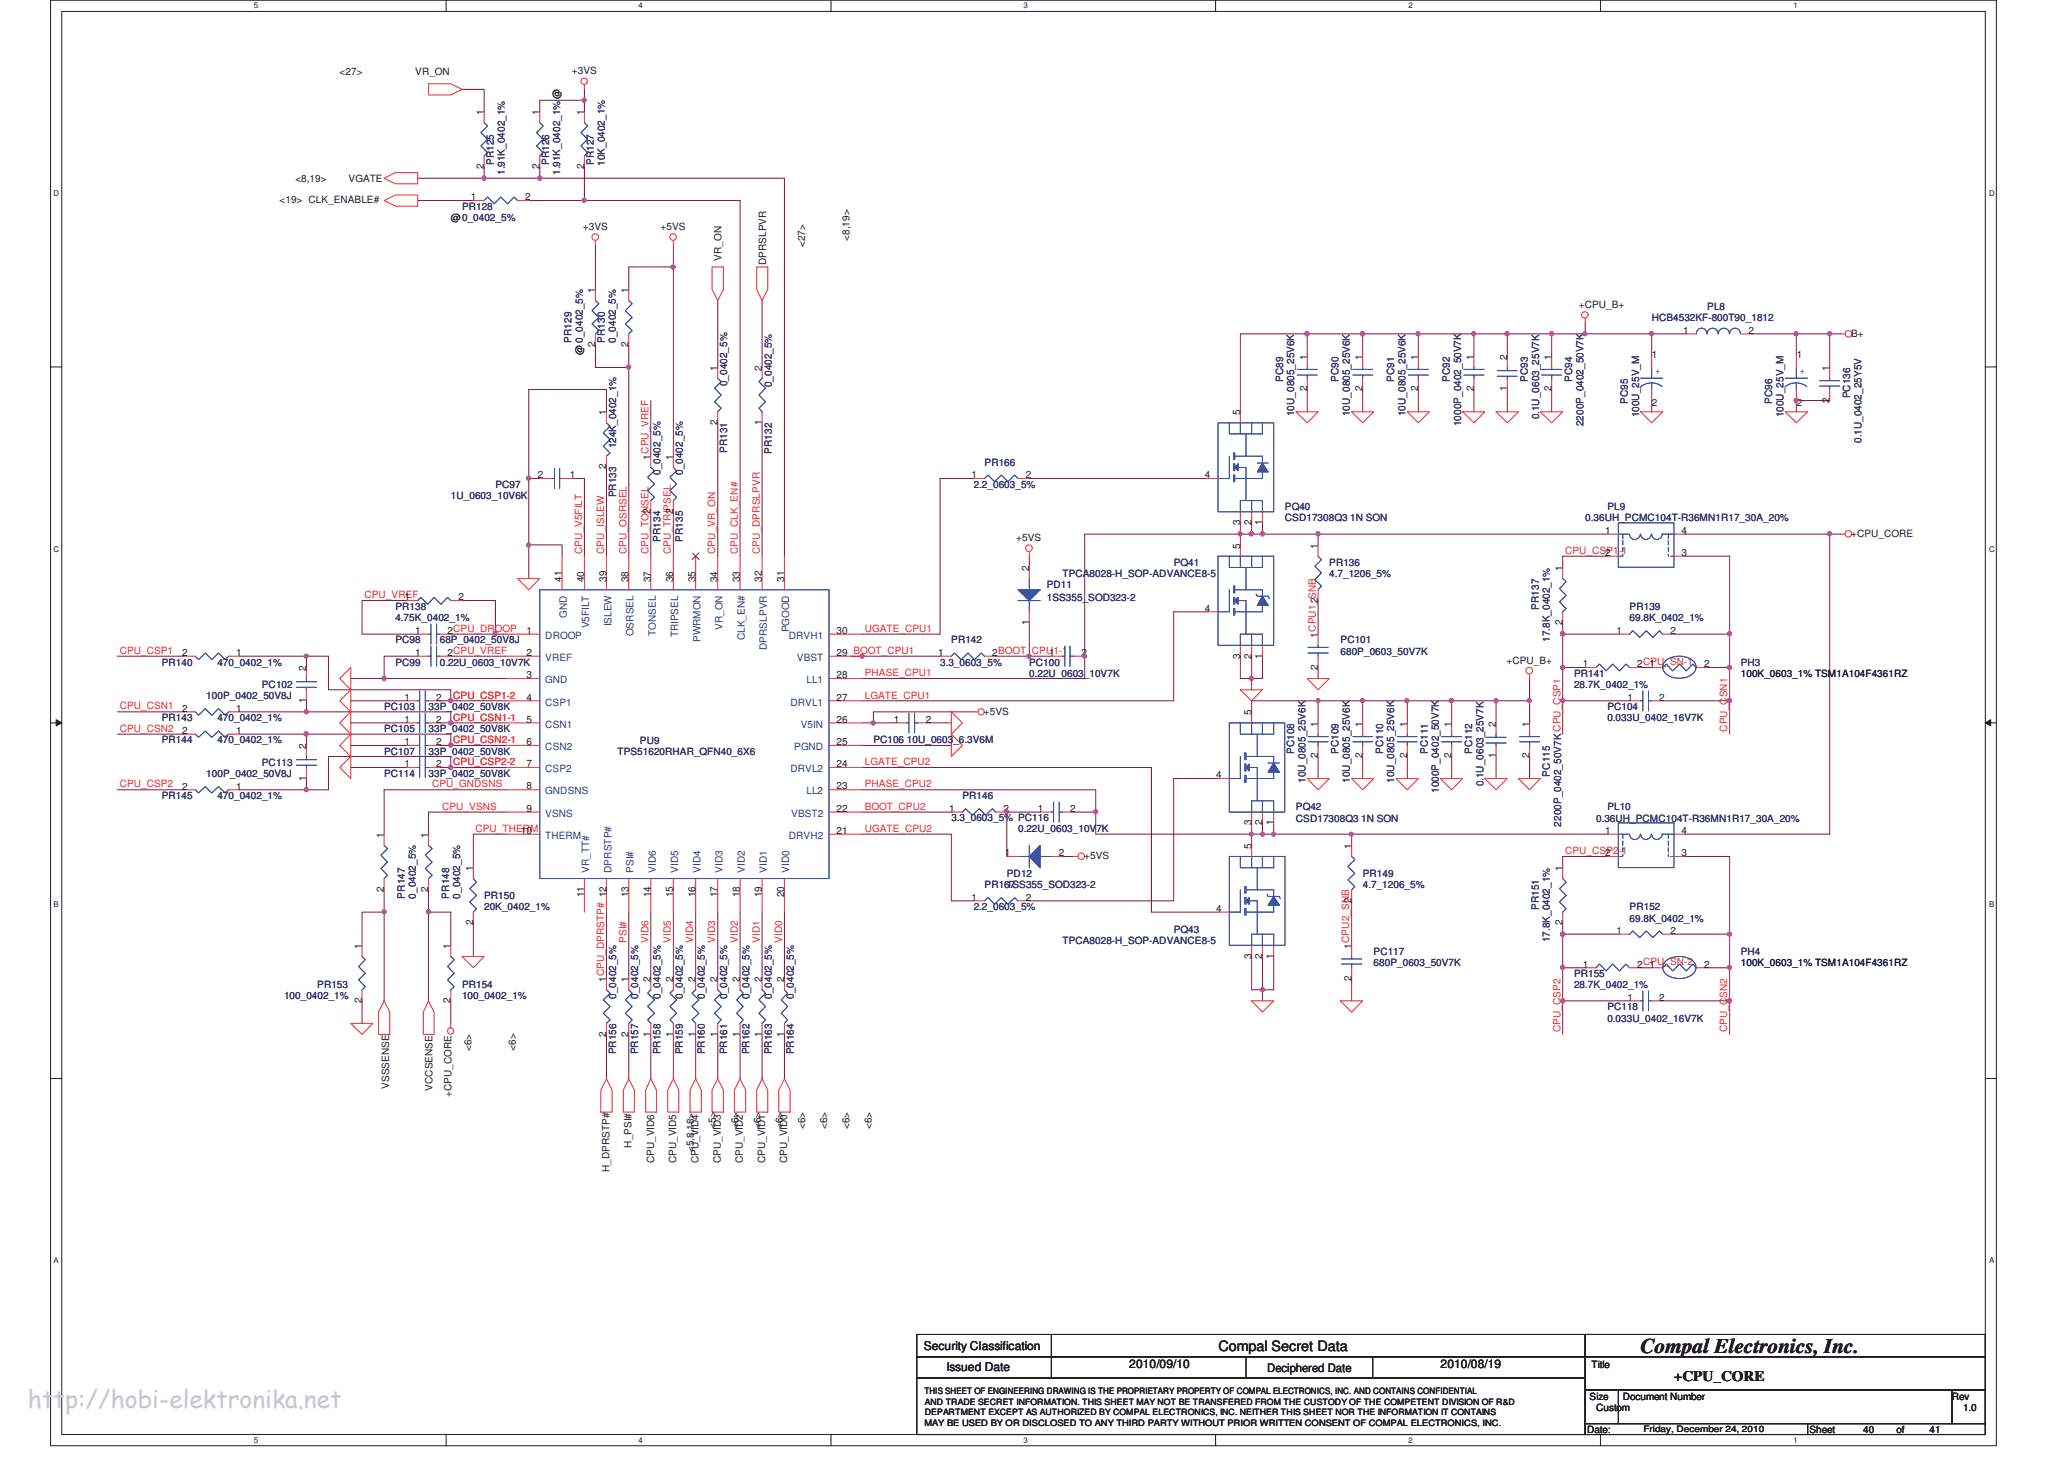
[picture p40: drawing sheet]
<svg xmlns="http://www.w3.org/2000/svg" width="297mm" height="210mm" viewBox="0 0 297 210" stroke-linecap="round" stroke-linejoin="round" font-family="sans-serif">
<defs><g id="words">
<text font-size="3.5" fill="#c7c9cb" x="4" y="202.6">http://hobi-elektronika.net</text>
<text font-size="3" fill="#221e1f" x="236.1" y="194.8">Compal Electronics, Inc.</text>
<g font-size="2.1" fill="#221e1f">
<text x="175.4" y="194.5">Compal Secret Data</text>
<text x="240.9" y="198.8">+CPU_CORE</text>
</g>
<g font-size="1.7" fill="#221e1f">
<text x="132.9" y="194.3">Security Classification</text>
<text x="136.2" y="197.3">Issued Date</text>
<text x="162.5" y="196.9">2010/09/10</text>
<text x="182.4" y="197.5">Deciphered Date</text>
<text x="207.3" y="196.9">2010/08/19</text>
</g>
<g font-size="1.4" fill="#221e1f">
<text x="48.9" y="10.8">&lt;27&gt;</text>
<text x="59.8" y="10.8">VR_ON</text>
<text x="82.3" y="10.7">+3VS</text>
<text x="69.6" y="16.5" transform="rotate(-90 69.6 16.5)">1</text>
<text x="77.6" y="16.5" transform="rotate(-90 77.6 16.5)">1</text>
<text x="80.6" y="14.3" transform="rotate(-90 80.6 14.3)">@</text>
<text x="84.1" y="16.5" transform="rotate(-90 84.1 16.5)">1</text>
<text x="40.2" y="29.2">&lt;19&gt; CLK_ENABLE#</text>
<text x="42.5" y="26.2">&lt;8,19&gt;</text>
<text x="50.2" y="26.2">VGATE</text>
<text x="67.8" y="28.8">1</text>
<text x="69.6" y="24.3" transform="rotate(-90 69.6 24.3)">2</text>
<text x="75.6" y="28.8">2</text>
<text x="77.6" y="24.3" transform="rotate(-90 77.6 24.3)">2</text>
<text x="84.1" y="24.3" transform="rotate(-90 84.1 24.3)">2</text>
<text x="64.9" y="31.8">@0_0402_5%</text>
<text x="83.9" y="33.1">+3VS</text>
<text x="95.1" y="33.1">+5VS</text>
<text x="115.9" y="35.6" transform="rotate(-90 115.9 35.6)">&lt;27&gt;</text>
<text x="122.3" y="34.6" transform="rotate(-90 122.3 34.6)">&lt;8,19&gt;</text>
<text x="103.9" y="37.5" transform="rotate(-90 103.9 37.5)">VR_ON</text>
<text x="110.3" y="38.2" transform="rotate(-90 110.3 38.2)">DPRSLPVR</text>
<text x="85.7" y="42.2" transform="rotate(-90 85.7 42.2)">1</text>
<text x="90.5" y="42.2" transform="rotate(-90 90.5 42.2)">1</text>
<text x="227.2" y="44.3">+CPU_B+</text>
<text x="83.9" y="51.1" transform="rotate(-90 83.9 51.1)">@ 0_0402_5%</text>
<text x="85.7" y="50" transform="rotate(-90 85.7 50)">2</text>
<text x="90.5" y="50" transform="rotate(-90 90.5 50)">2</text>
<text x="103.3" y="53.3" transform="rotate(-90 103.3 53.3)">1</text>
<text x="109.6" y="53.3" transform="rotate(-90 109.6 53.3)">2</text>
<text x="188.1" y="51.8" transform="rotate(-90 188.1 51.8)">1</text>
<text x="196.1" y="51.8" transform="rotate(-90 196.1 51.8)">1</text>
<text x="204.1" y="51.8" transform="rotate(-90 204.1 51.8)">1</text>
<text x="212.1" y="51.8" transform="rotate(-90 212.1 51.8)">1</text>
<text x="216.9" y="51.8" transform="rotate(-90 216.9 51.8)">2</text>
<text x="223.3" y="51.8" transform="rotate(-90 223.3 51.8)">1</text>
<text x="237.7" y="51.5">1</text>
<text x="242.2" y="48">1</text>
<text x="251.6" y="48">2</text>
<text x="258.6" y="51.5">1</text>
<text x="263.3" y="53.3" transform="rotate(-90 263.3 53.3)">1</text>
<text x="266.4" y="48.5">B+</text>
<text x="87.2" y="59.8" transform="rotate(-90 87.2 59.8)">1</text>
<text x="178.5" y="59.8" transform="rotate(-90 178.5 59.8)">5</text>
<text x="188.1" y="56.3" transform="rotate(-90 188.1 56.3)">2</text>
<text x="196.1" y="56.3" transform="rotate(-90 196.1 56.3)">2</text>
<text x="204.1" y="56.3" transform="rotate(-90 204.1 56.3)">2</text>
<text x="212.1" y="56.3" transform="rotate(-90 212.1 56.3)">2</text>
<text x="216.9" y="56.3" transform="rotate(-90 216.9 56.3)">1</text>
<text x="223.3" y="56.3" transform="rotate(-90 223.3 56.3)">2</text>
<text x="237.7" y="58.5">2</text>
<text x="258.6" y="58.5">2</text>
<text x="263.3" y="58" transform="rotate(-90 263.3 58)">2</text>
<text x="103.3" y="61.2" transform="rotate(-90 103.3 61.2)">2</text>
<text x="109.6" y="61.2" transform="rotate(-90 109.6 61.2)">1</text>
<text x="77.4" y="68.8">2</text>
<text x="82" y="68.8">1</text>
<text x="87.2" y="67.6" transform="rotate(-90 87.2 67.6)">2</text>
<text x="93.6" y="66.2" transform="rotate(-90 93.6 66.2)">1CPU_VREF</text>
<text x="96.9" y="66.2" transform="rotate(-90 96.9 66.2)">1</text>
<text x="139.8" y="68.8">1</text>
<text x="147.6" y="68.8">2</text>
<text x="173.4" y="68.8">4</text>
<text x="93.6" y="73.9" transform="rotate(-90 93.6 73.9)">2</text>
<text x="96.9" y="73.9" transform="rotate(-90 96.9 73.9)">2</text>
<text x="146.3" y="77.9">+5VS</text>
<text x="178.5" y="75.6" transform="rotate(-90 178.5 75.6)">3</text>
<text x="180.1" y="75.6" transform="rotate(-90 180.1 75.6)">2</text>
<text x="181.6" y="75.6" transform="rotate(-90 181.6 75.6)">1</text>
<text x="231" y="76.8">1</text>
<text x="242" y="76.8">4</text>
<text x="266.4" y="77.3">+CPU_CORE</text>
<text x="80.8" y="83.8" transform="rotate(-90 80.8 83.8)">41</text>
<text x="84.1" y="83.8" transform="rotate(-90 84.1 83.8)">40</text>
<text x="87.3" y="83.8" transform="rotate(-90 87.3 83.8)">39</text>
<text x="90.5" y="83.8" transform="rotate(-90 90.5 83.8)">38</text>
<text x="93.6" y="83.8" transform="rotate(-90 93.6 83.8)">37</text>
<text x="96.9" y="83.8" transform="rotate(-90 96.9 83.8)">36</text>
<text x="100.1" y="83.8" transform="rotate(-90 100.1 83.8)">35</text>
<text x="103.2" y="83.8" transform="rotate(-90 103.2 83.8)">34</text>
<text x="106.5" y="83.8" transform="rotate(-90 106.5 83.8)">33</text>
<text x="109.6" y="83.8" transform="rotate(-90 109.6 83.8)">32</text>
<text x="112.9" y="83.8" transform="rotate(-90 112.9 83.8)">31</text>
<text x="148.1" y="82.2" transform="rotate(-90 148.1 82.2)">2</text>
<text x="178.5" y="78.9" transform="rotate(-90 178.5 78.9)">5</text>
<text x="189.7" y="78.9" transform="rotate(-90 189.7 78.9)">1</text>
<text x="224.9" y="82.2" transform="rotate(-90 224.9 82.2)">1</text>
<text x="231" y="80">2</text>
<text x="242" y="80">3</text>
<text x="58.2" y="86.4">1</text>
<text x="66" y="86.4">2</text>
<text x="148.1" y="89.9" transform="rotate(-90 148.1 89.9)">1</text>
<text x="173.4" y="88">4</text>
<text x="189.7" y="86.8" transform="rotate(-90 189.7 86.8)">2</text>
<text x="224.9" y="89.9" transform="rotate(-90 224.9 89.9)">2</text>
<text x="26.2" y="94.4">2</text>
<text x="34" y="94.4">1</text>
<text x="59.8" y="94.4">1</text>
<text x="59.8" y="91.2">1</text>
<text x="64.4" y="94.4">2CPU_VREF</text>
<text x="64.4" y="91.2">2CPU_DROOP</text>
<text x="75.8" y="91.2">1</text>
<text x="75.8" y="94.4">2</text>
<text x="120.4" y="91.2">30</text>
<text x="120.4" y="94.4">29 BOOT_CPU1</text>
<text x="135" y="94.4">1</text>
<text x="142.8" y="94.4">2BOOT_CPU1-1</text>
<text x="151" y="94.4">1</text>
<text x="155.6" y="94.4">2</text>
<text x="178.5" y="94.8" transform="rotate(-90 178.5 94.8)">3</text>
<text x="180.1" y="94.8" transform="rotate(-90 180.1 94.8)">2</text>
<text x="181.6" y="94.8" transform="rotate(-90 181.6 94.8)">1</text>
<text x="189.7" y="91.8" transform="rotate(-90 189.7 91.8)">1CPU1_SNB</text>
<text x="216.8" y="95.5">+CPU_B+</text>
<text x="227.8" y="96">1</text>
<text x="232.6" y="91.2">1</text>
<text x="235.6" y="96">2CPU_SN-1</text>
<text x="237.4" y="96">1</text>
<text x="240.4" y="91.2">2</text>
<text x="245.2" y="96">2</text>
<text x="44.1" y="101.2" transform="rotate(-90 44.1 101.2)">1</text>
<text x="44.1" y="96.6" transform="rotate(-90 44.1 96.6)">2</text>
<text x="58.2" y="100.8">1</text>
<text x="62.8" y="100.8">2</text>
<text x="75.8" y="97.6">3</text>
<text x="75.8" y="100.8">4</text>
<text x="120.4" y="100.8">27</text>
<text x="120.4" y="97.6">28</text>
<text x="189.7" y="96.4" transform="rotate(-90 189.7 96.4)">2</text>
<text x="234.2" y="100.8">1</text>
<text x="238.8" y="100.8">2</text>
<text x="26.2" y="105.6">2</text>
<text x="26.2" y="102.4">2</text>
<text x="34" y="105.6">1</text>
<text x="34" y="102.4">1</text>
<text x="44.1" y="107.8" transform="rotate(-90 44.1 107.8)">2</text>
<text x="58.2" y="107.2">1</text>
<text x="58.2" y="104">1</text>
<text x="62.8" y="107.2">2</text>
<text x="62.8" y="104">2</text>
<text x="75.8" y="104">5</text>
<text x="75.8" y="107.2">6</text>
<text x="120.4" y="104">26</text>
<text x="120.4" y="107.2">25</text>
<text x="128.6" y="104">1</text>
<text x="133.2" y="104">2</text>
<text x="141.6" y="102.9">+5VS</text>
<text x="180.1" y="103" transform="rotate(-90 180.1 103)">5</text>
<text x="189.7" y="104.6" transform="rotate(-90 189.7 104.6)">1</text>
<text x="196.1" y="104.6" transform="rotate(-90 196.1 104.6)">1</text>
<text x="202.5" y="104.6" transform="rotate(-90 202.5 104.6)">1</text>
<text x="208.9" y="104.6" transform="rotate(-90 208.9 104.6)">1</text>
<text x="215.3" y="104.6" transform="rotate(-90 215.3 104.6)">2</text>
<text x="220.1" y="104.6" transform="rotate(-90 220.1 104.6)">1</text>
<text x="26.2" y="113.6">2</text>
<text x="34" y="113.6">1</text>
<text x="44.1" y="112.3" transform="rotate(-90 44.1 112.3)">1</text>
<text x="58.2" y="110.4">1</text>
<text x="62.8" y="110.4">2</text>
<text x="75.8" y="110.4">7</text>
<text x="75.8" y="113.6">8</text>
<text x="120.4" y="110.4">24</text>
<text x="120.4" y="113.6">23</text>
<text x="175" y="112">4</text>
<text x="189.7" y="109.2" transform="rotate(-90 189.7 109.2)">2</text>
<text x="196.1" y="109.2" transform="rotate(-90 196.1 109.2)">2</text>
<text x="202.5" y="109.2" transform="rotate(-90 202.5 109.2)">2</text>
<text x="208.9" y="109.2" transform="rotate(-90 208.9 109.2)">2</text>
<text x="215.3" y="109.2" transform="rotate(-90 215.3 109.2)">1</text>
<text x="220.1" y="109.2" transform="rotate(-90 220.1 109.2)">2</text>
<text x="75.8" y="116.8">9</text>
<text x="120.4" y="116.8">22</text>
<text x="136.6" y="116.8">1</text>
<text x="144.4" y="116.8">2</text>
<text x="149.4" y="116.8">1</text>
<text x="154" y="116.8">2</text>
<text x="180.1" y="118.8" transform="rotate(-90 180.1 118.8)">3</text>
<text x="181.6" y="118.8" transform="rotate(-90 181.6 118.8)">2</text>
<text x="183.3" y="118.8" transform="rotate(-90 183.3 118.8)">1</text>
<text x="55.2" y="120.5" transform="rotate(-90 55.2 120.5)">1</text>
<text x="61.6" y="120.5" transform="rotate(-90 61.6 120.5)">1</text>
<text x="68.1" y="125.3" transform="rotate(-90 68.1 125.3)">1</text>
<text x="75" y="120">10</text>
<text x="120.4" y="120">21</text>
<text x="144.6" y="123.2">1</text>
<text x="152.4" y="123.2">2</text>
<text x="156" y="123.7">+5VS</text>
<text x="180.1" y="122.2" transform="rotate(-90 180.1 122.2)">5</text>
<text x="194.5" y="122.2" transform="rotate(-90 194.5 122.2)">1</text>
<text x="224.9" y="125.3" transform="rotate(-90 224.9 125.3)">1</text>
<text x="231" y="120">1</text>
<text x="231" y="123.2">2</text>
<text x="242" y="123.2">3</text>
<text x="242" y="120">4</text>
<text x="55.2" y="128.3" transform="rotate(-90 55.2 128.3)">2</text>
<text x="61.6" y="128.3" transform="rotate(-90 61.6 128.3)">2</text>
<text x="84.1" y="129.1" transform="rotate(-90 84.1 129.1)">11</text>
<text x="90.5" y="129.1" transform="rotate(-90 90.5 129.1)">13</text>
<text x="93.6" y="129.1" transform="rotate(-90 93.6 129.1)">14</text>
<text x="96.9" y="129.1" transform="rotate(-90 96.9 129.1)">15</text>
<text x="100.1" y="129.1" transform="rotate(-90 100.1 129.1)">16</text>
<text x="103.2" y="129.1" transform="rotate(-90 103.2 129.1)">17</text>
<text x="106.5" y="129.1" transform="rotate(-90 106.5 129.1)">18</text>
<text x="109.6" y="129.1" transform="rotate(-90 109.6 129.1)">19</text>
<text x="112.9" y="129.1" transform="rotate(-90 112.9 129.1)">20</text>
<text x="139.8" y="129.6">1</text>
<text x="147.6" y="129.6">2</text>
<text x="175" y="131.2">4</text>
<text x="194.5" y="130" transform="rotate(-90 194.5 130)">2</text>
<text x="52.1" y="136.6" transform="rotate(-90 52.1 136.6)">1</text>
<text x="64.8" y="136.6" transform="rotate(-90 64.8 136.6)">1</text>
<text x="68.1" y="133.2" transform="rotate(-90 68.1 133.2)">2</text>
<text x="180.1" y="138" transform="rotate(-90 180.1 138)">3</text>
<text x="181.6" y="138" transform="rotate(-90 181.6 138)">2</text>
<text x="183.3" y="138" transform="rotate(-90 183.3 138)">1</text>
<text x="194.5" y="136.6" transform="rotate(-90 194.5 136.6)">1CPU2_SNB</text>
<text x="224.9" y="133.2" transform="rotate(-90 224.9 133.2)">2</text>
<text x="232.6" y="134.4">1</text>
<text x="240.4" y="134.4">2</text>
<text x="87.2" y="141.3" transform="rotate(-90 87.2 141.3)">1CPU_DPRSTP# 12</text>
<text x="90.5" y="141.3" transform="rotate(-90 90.5 141.3)">1</text>
<text x="93.6" y="141.3" transform="rotate(-90 93.6 141.3)">2</text>
<text x="96.9" y="141.3" transform="rotate(-90 96.9 141.3)">2</text>
<text x="100.1" y="141.3" transform="rotate(-90 100.1 141.3)">2</text>
<text x="103.3" y="141.3" transform="rotate(-90 103.3 141.3)">2</text>
<text x="106.5" y="141.3" transform="rotate(-90 106.5 141.3)">2</text>
<text x="109.6" y="141.3" transform="rotate(-90 109.6 141.3)">2</text>
<text x="112.9" y="141.3" transform="rotate(-90 112.9 141.3)">2</text>
<text x="194.5" y="141.2" transform="rotate(-90 194.5 141.2)">2</text>
<text x="227.8" y="139.2">1</text>
<text x="235.6" y="139.2">2CPU_SN-2</text>
<text x="237.4" y="139.2">1</text>
<text x="245.2" y="139.2">2</text>
<text x="52.1" y="144.3" transform="rotate(-90 52.1 144.3)">2</text>
<text x="64.8" y="144.3" transform="rotate(-90 64.8 144.3)">2</text>
<text x="87.2" y="149.2" transform="rotate(-90 87.2 149.2)">2</text>
<text x="90.5" y="149.2" transform="rotate(-90 90.5 149.2)">2</text>
<text x="93.6" y="149.2" transform="rotate(-90 93.6 149.2)">1</text>
<text x="96.9" y="149.2" transform="rotate(-90 96.9 149.2)">1</text>
<text x="100.1" y="149.2" transform="rotate(-90 100.1 149.2)">1</text>
<text x="103.3" y="149.2" transform="rotate(-90 103.3 149.2)">1</text>
<text x="106.5" y="149.2" transform="rotate(-90 106.5 149.2)">1</text>
<text x="109.6" y="149.2" transform="rotate(-90 109.6 149.2)">1</text>
<text x="112.9" y="149.2" transform="rotate(-90 112.9 149.2)">1</text>
<text x="234.2" y="144">1</text>
<text x="238.8" y="144">2</text>
<text x="67.9" y="151.3" transform="rotate(-90 67.9 151.3)">&lt;6&gt;</text>
<text x="74.2" y="151.2" transform="rotate(-90 74.2 151.2)">&lt;6&gt;</text>
<text x="56" y="156.7" transform="rotate(-90 56 156.7)">VSSSENSE</text>
<text x="62.3" y="157" transform="rotate(-90 62.3 157)">VCCSENSE</text>
<text x="65" y="157.9" transform="rotate(-90 65 157.9)">+CPU_CORE</text>
<text x="90.9" y="165.2" transform="rotate(-90 90.9 165.2)">H_PSI#</text>
<text x="94.1" y="167.4" transform="rotate(-90 94.1 167.4)">CPU_VID6</text>
<text x="97.3" y="167.4" transform="rotate(-90 97.3 167.4)">CPU_VID5</text>
<text x="99.8" y="165.8" transform="rotate(-90 99.8 165.8)">&lt;5,8,18&gt;</text>
<text x="100.5" y="167.4" transform="rotate(-90 100.5 167.4)">CPU_VID4</text>
<text x="103" y="162.5" transform="rotate(-90 103 162.5)">&lt;5&gt;</text>
<text x="103.7" y="167.4" transform="rotate(-90 103.7 167.4)">CPU_VID3</text>
<text x="106.3" y="162.5" transform="rotate(-90 106.3 162.5)">&lt;6&gt;</text>
<text x="106.9" y="167.4" transform="rotate(-90 106.9 167.4)">CPU_VID2</text>
<text x="109.5" y="162.5" transform="rotate(-90 109.5 162.5)">&lt;6&gt;</text>
<text x="110.1" y="167.4" transform="rotate(-90 110.1 167.4)">CPU_VID1</text>
<text x="112.7" y="162.5" transform="rotate(-90 112.7 162.5)">&lt;6&gt;</text>
<text x="113.3" y="167.4" transform="rotate(-90 113.3 167.4)">CPU_VID0</text>
<text x="115.9" y="162.5" transform="rotate(-90 115.9 162.5)">&lt;6&gt;</text>
<text x="119" y="162.5" transform="rotate(-90 119 162.5)">&lt;6&gt;</text>
<text x="122.3" y="162.5" transform="rotate(-90 122.3 162.5)">&lt;6&gt;</text>
<text x="125.5" y="162.5" transform="rotate(-90 125.5 162.5)">&lt;6&gt;</text>
<text x="87.7" y="168.7" transform="rotate(-90 87.7 168.7)">H_DPRSTP#</text>
<text x="229.1" y="196.8">Title</text>
<text x="228.8" y="201.4">Size</text>
<text x="229.7" y="203">Custom</text>
<text x="233.6" y="201.4">Document Number</text>
<text x="280.9" y="201.4">Rev</text>
<text x="282.5" y="203">1.0</text>
<text x="228.4" y="206.3">Date:</text>
<text x="260.4" y="206.3">Sheet</text>
<text x="268.1" y="206.2">40</text>
<text x="272.9" y="206.2">of</text>
<text x="277.7" y="206.2">41</text>
</g>
<g font-size="1.4" fill="#2d2d72">
<text x="71" y="23.7" transform="rotate(-90 71 23.7)">PR125</text>
<text x="79" y="23.7" transform="rotate(-90 79 23.7)">PR126</text>
<text x="85.5" y="23.7" transform="rotate(-90 85.5 23.7)">PR127</text>
<text x="87" y="23.9" transform="rotate(-90 87 23.9)">10K_0402_1%</text>
<text x="72.7" y="25.2" transform="rotate(-90 72.7 25.2)">1.91K_0402_1%</text>
<text x="80.6" y="25.2" transform="rotate(-90 80.6 25.2)">1.91K_0402_1%</text>
<text x="66.5" y="30.2">PR128</text>
<text x="237.7" y="46.2">HCB4532KF-800T90_1812</text>
<text x="245.7" y="44.6">PL8</text>
<text x="82.3" y="49.3" transform="rotate(-90 82.3 49.3)">PR129</text>
<text x="87" y="49.3" transform="rotate(-90 87 49.3)">PR130</text>
<text x="88.6" y="49.3" transform="rotate(-90 88.6 49.3)">0_0402_5%</text>
<text x="104.6" y="55.6" transform="rotate(-90 104.6 55.6)">0_0402_5%</text>
<text x="111.1" y="55.7" transform="rotate(-90 111.1 55.7)">0_0402_5%</text>
<text x="184.6" y="54.9" transform="rotate(-90 184.6 54.9)">PC89</text>
<text x="186.3" y="59.9" transform="rotate(-90 186.3 59.9)">10U_0805_25V6K</text>
<text x="192.7" y="54.9" transform="rotate(-90 192.7 54.9)">PC90</text>
<text x="194.3" y="59.9" transform="rotate(-90 194.3 59.9)">10U_0805_25V6K</text>
<text x="200.7" y="54.9" transform="rotate(-90 200.7 54.9)">PC91</text>
<text x="202.3" y="59.9" transform="rotate(-90 202.3 59.9)">10U_0805_25V6K</text>
<text x="208.7" y="54.9" transform="rotate(-90 208.7 54.9)">PC92</text>
<text x="219.9" y="54.9" transform="rotate(-90 219.9 54.9)">PC93</text>
<text x="226.3" y="54.9" transform="rotate(-90 226.3 54.9)">PC94</text>
<text x="234.3" y="58.1" transform="rotate(-90 234.3 58.1)">PC95</text>
<text x="255.1" y="58.1" transform="rotate(-90 255.1 58.1)">PC96</text>
<text x="266.3" y="57.3" transform="rotate(-90 266.3 57.3)">PC136</text>
<text x="88.7" y="64.5" transform="rotate(-90 88.7 64.5)">124K_0402_1%</text>
<text x="104.6" y="65.2" transform="rotate(-90 104.6 65.2)">PR131</text>
<text x="111.1" y="65.3" transform="rotate(-90 111.1 65.3)">PR132</text>
<text x="210.3" y="61.3" transform="rotate(-90 210.3 61.3)">1000P_0402_50V7K</text>
<text x="221.5" y="60.4" transform="rotate(-90 221.5 60.4)">0.1U_0603_25V7K</text>
<text x="227.9" y="61.3" transform="rotate(-90 227.9 61.3)">2200P_0402_50V7K</text>
<text x="235.9" y="60.1" transform="rotate(-90 235.9 60.1)">100U_25V_M</text>
<text x="256.7" y="60.1" transform="rotate(-90 256.7 60.1)">100U_25V_M</text>
<text x="267.9" y="63.8" transform="rotate(-90 267.9 63.8)">0.1U_0402_25Y5V</text>
<text x="64.9" y="71.8">1U_0603_10V6K</text>
<text x="71.3" y="70.2">PC97</text>
<text x="88.7" y="71.6" transform="rotate(-90 88.7 71.6)">PR133</text>
<text x="95" y="68.3" transform="rotate(-90 95 68.3)">0_0402_5%</text>
<text x="98.2" y="68.3" transform="rotate(-90 98.2 68.3)">0_0402_5%</text>
<text x="140.1" y="70.2">2.2_0603_5%</text>
<text x="141.7" y="67">PR166</text>
<text x="95" y="78" transform="rotate(-90 95 78)">PR134</text>
<text x="98.2" y="78" transform="rotate(-90 98.2 78)">PR135</text>
<text x="184.9" y="73.4">PQ40</text>
<text x="184.9" y="75">CSD17308Q3 1N SON</text>
<text x="228.1" y="75">0.36UH_PCMC104T-R36MN1R17_30A_20%</text>
<text x="231.3" y="73.4">PL9</text>
<text x="152.9" y="83">TPCA8028-H_SOP-ADVANCE8-5</text>
<text x="168.9" y="81.4">PQ41</text>
<text x="191.3" y="81.4">PR136</text>
<text x="191.3" y="83">4.7_1206_5%</text>
<text x="56.9" y="87.8">PR138</text>
<text x="56.9" y="89.4">4.75K_0402_1%</text>
<text x="150.7" y="84.6">PD11</text>
<text x="150.7" y="86.5">1SS355_SOD323-2</text>
<text x="221.5" y="87.8" transform="rotate(-90 221.5 87.8)">PR137</text>
<text x="234.5" y="87.8">PR139</text>
<text x="234.5" y="89.4">69.8K_0402_1%</text>
<text x="23.3" y="95.8">PR140</text>
<text x="31.3" y="95.8">470_0402_1%</text>
<text x="56.9" y="95.8">PC99</text>
<text x="56.9" y="92.6">PC98</text>
<text x="63.3" y="95.8">0.22U_0603_10V7K</text>
<text x="63.3" y="92.6">68P_0402_50V8J</text>
<text x="135.3" y="95.8">3.3_0603_5%</text>
<text x="136.9" y="92.6">PR142</text>
<text x="148.1" y="95.8">PC100</text>
<text x="192.9" y="92.6">PC101</text>
<text x="192.9" y="94.2">680P_0603_50V7K</text>
<text x="223" y="92.4" transform="rotate(-90 223 92.4)">17.8K_0402_1%</text>
<text x="250.5" y="95.8">PH3</text>
<text x="29.7" y="100.6">100P_0402_50V8J</text>
<text x="37.7" y="99">PC102</text>
<text x="148.1" y="97.4">0.22U_0603_10V7K</text>
<text x="226.5" y="97.4">PR141</text>
<text x="226.5" y="99">28.7K_0402_1%</text>
<text x="23.3" y="107">PR144</text>
<text x="23.3" y="103.8">PR143</text>
<text x="31.3" y="107">470_0402_1%</text>
<text x="31.3" y="103.8">470_0402_1%</text>
<text x="55.3" y="105.4">PC105</text>
<text x="55.3" y="102.2">PC103</text>
<text x="61.7" y="105.4">33P_0402_50V8K</text>
<text x="61.7" y="102.2">33P_0402_50V8K</text>
<text x="92.1" y="107">PU9</text>
<text x="125.7" y="107">PC106 10U_0603_6.3V6M</text>
<text x="231.3" y="102.2">PC104</text>
<text x="231.3" y="103.8">0.033U_0402_16V7K</text>
<text x="29.7" y="111.8">100P_0402_50V8J</text>
<text x="37.7" y="110.2">PC113</text>
<text x="55.3" y="108.6">PC107</text>
<text x="55.3" y="111.8">PC114</text>
<text x="61.7" y="108.6">33P_0402_50V8K</text>
<text x="61.7" y="111.8">33P_0402_50V8K</text>
<text x="88.9" y="108.6">TPS51620RHAR_QFN40_6X6</text>
<text x="186.3" y="108.5" transform="rotate(-90 186.3 108.5)">PC108</text>
<text x="187.9" y="112.7" transform="rotate(-90 187.9 112.7)">10U_0805_25V6K</text>
<text x="192.7" y="108.5" transform="rotate(-90 192.7 108.5)">PC109</text>
<text x="194.3" y="112.7" transform="rotate(-90 194.3 112.7)">10U_0805_25V6K</text>
<text x="199" y="108.5" transform="rotate(-90 199 108.5)">PC110</text>
<text x="200.6" y="112.7" transform="rotate(-90 200.6 112.7)">10U_0805_25V6K</text>
<text x="205.5" y="108.5" transform="rotate(-90 205.5 108.5)">PC111</text>
<text x="211.9" y="108.5" transform="rotate(-90 211.9 108.5)">PC112</text>
<text x="213.5" y="113.2" transform="rotate(-90 213.5 113.2)">0.1U_0603_25V7K</text>
<text x="223.1" y="111.8" transform="rotate(-90 223.1 111.8)">PC115</text>
<text x="23.3" y="115">PR145</text>
<text x="31.3" y="115">470_0402_1%</text>
<text x="136.9" y="118.2">3.3_0603_5% PC116</text>
<text x="138.5" y="115">PR146</text>
<text x="146.5" y="119.8">0.22U_0603_10V7K</text>
<text x="186.5" y="116.6">PQ42</text>
<text x="186.5" y="118.2">CSD17308Q3 1N SON</text>
<text x="207.1" y="114.1" transform="rotate(-90 207.1 114.1)">1000P_0402_50V7K</text>
<text x="224.7" y="119" transform="rotate(-90 224.7 119)">2200P_0402_50V7K CPU_CSP1</text>
<text x="229.7" y="118.2">0.36UH_PCMC104T-R36MN1R17_30A_20%</text>
<text x="231.3" y="116.6">PL10</text>
<text x="58.2" y="129.3" transform="rotate(-90 58.2 129.3)">PR147</text>
<text x="59.9" y="129.3" transform="rotate(-90 59.9 129.3)">0_0402_5%</text>
<text x="64.6" y="129.3" transform="rotate(-90 64.6 129.3)">PR148</text>
<text x="66.2" y="129.3" transform="rotate(-90 66.2 129.3)">0_0402_5%</text>
<text x="69.7" y="129.4">PR150</text>
<text x="69.7" y="131">20K_0402_1%</text>
<text x="140.1" y="131">2.2_0603_5%</text>
<text x="141.7" y="127.8">PR167</text>
<text x="144.9" y="126.2">PD12</text>
<text x="144.9" y="127.8">1SS355_SOD323-2</text>
<text x="196.1" y="126.2">PR149</text>
<text x="196.1" y="127.8">4.7_1206_5%</text>
<text x="221.5" y="130.9" transform="rotate(-90 221.5 130.9)">PR151</text>
<text x="234.5" y="131">PR152</text>
<text x="152.9" y="135.8">TPCA8028-H_SOP-ADVANCE8-5</text>
<text x="168.9" y="134.2">PQ43</text>
<text x="197.7" y="137.4">PC117</text>
<text x="223" y="135.6" transform="rotate(-90 223 135.6)">17.8K_0402_1%</text>
<text x="234.5" y="132.6">69.8K_0402_1%</text>
<text x="250.5" y="137.4">PH4</text>
<text x="40.9" y="143.8">100_0402_1%</text>
<text x="45.7" y="142.2">PR153</text>
<text x="66.5" y="142.2">PR154</text>
<text x="66.5" y="143.8">100_0402_1%</text>
<text x="88.7" y="143.7" transform="rotate(-90 88.7 143.7)">0_0402_5%</text>
<text x="91.9" y="143.7" transform="rotate(-90 91.9 143.7)">0_0402_5%</text>
<text x="95" y="143.7" transform="rotate(-90 95 143.7)">0_0402_5%</text>
<text x="98.2" y="143.7" transform="rotate(-90 98.2 143.7)">0_0402_5%</text>
<text x="101.5" y="143.7" transform="rotate(-90 101.5 143.7)">0_0402_5%</text>
<text x="104.6" y="143.7" transform="rotate(-90 104.6 143.7)">0_0402_5%</text>
<text x="107.9" y="143.7" transform="rotate(-90 107.9 143.7)">0_0402_5%</text>
<text x="111.1" y="143.7" transform="rotate(-90 111.1 143.7)">0_0402_5%</text>
<text x="114.3" y="143.7" transform="rotate(-90 114.3 143.7)">0_0402_5%</text>
<text x="197.7" y="139">680P_0603_50V7K</text>
<text x="226.5" y="140.6">PR155</text>
<text x="226.5" y="142.2">28.7K_0402_1%</text>
<text x="231.3" y="145.4">PC118</text>
<text x="231.3" y="147">0.033U_0402_16V7K</text>
<text x="88.7" y="151.7" transform="rotate(-90 88.7 151.7)">PR156</text>
<text x="91.9" y="151.7" transform="rotate(-90 91.9 151.7)">PR157</text>
<text x="95" y="151.7" transform="rotate(-90 95 151.7)">PR158</text>
<text x="98.2" y="151.7" transform="rotate(-90 98.2 151.7)">PR159</text>
<text x="101.5" y="151.7" transform="rotate(-90 101.5 151.7)">PR160</text>
<text x="104.6" y="151.7" transform="rotate(-90 104.6 151.7)">PR161</text>
<text x="107.9" y="151.7" transform="rotate(-90 107.9 151.7)">PR162</text>
<text x="111.1" y="151.7" transform="rotate(-90 111.1 151.7)">PR163</text>
<text x="114.3" y="151.7" transform="rotate(-90 114.3 151.7)">PR164</text>
</g>
<g font-size="1.4" fill="#3a53a4">
<text x="238.2" y="53.9">+</text>
<text x="259" y="53.9">+</text>
</g>
<g font-size="1.4" fill="#ec2426">
<text x="83.8" y="79.7" transform="rotate(-90 83.8 79.7)">CPU_V5FILT</text>
<text x="87" y="79.7" transform="rotate(-90 87 79.7)">CPU_ISLEW</text>
<text x="90.2" y="79.7" transform="rotate(-90 90.2 79.7)">CPU_OSRSEL</text>
<text x="93.3" y="79.7" transform="rotate(-90 93.3 79.7)">CPU_TONSEL</text>
<text x="96.6" y="79.7" transform="rotate(-90 96.6 79.7)">CPU_TRIPSEL</text>
<text x="102.9" y="79.7" transform="rotate(-90 102.9 79.7)">CPU_VR_ON</text>
<text x="106.2" y="79.7" transform="rotate(-90 106.2 79.7)">CPU_CLK_EN#</text>
<text x="109.4" y="79.7" transform="rotate(-90 109.4 79.7)">CPU_DPRSLPVR</text>
<text x="225.3" y="79.7">CPU_CSP1-1</text>
<text x="52.5" y="86.1">CPU_VREF</text>
<text x="17.2" y="94.1">CPU_CSP1</text>
<text x="124.5" y="90.9">UGATE_CPU1</text>
<text x="65.2" y="100.5">CPU_CSP1-2</text>
<text x="124.5" y="97.3">PHASE_CPU1</text>
<text x="124.5" y="100.5">LGATE_CPU1</text>
<text x="17.2" y="102.1">CPU_CSN1</text>
<text x="17.2" y="105.3">CPU_CSN2</text>
<text x="65.2" y="103.7">CPU_CSN1-1</text>
<text x="65.2" y="106.9">CPU_CSN2-1</text>
<text x="248.6" y="105.3" transform="rotate(-90 248.6 105.3)">CPU_CSN1</text>
<text x="17.2" y="113.3">CPU_CSP2</text>
<text x="62.2" y="113.3">CPU_GNDSNS</text>
<text x="65.2" y="110.1">CPU_CSP2-2</text>
<text x="124.5" y="110.1">LGATE_CPU2</text>
<text x="124.5" y="113.3">PHASE_CPU2</text>
<text x="63.6" y="116.5">CPU_VSNS</text>
<text x="68.4" y="119.7">CPU_THERM</text>
<text x="124.5" y="119.7">UGATE_CPU2</text>
<text x="124.5" y="116.5">BOOT_CPU2</text>
<text x="225.3" y="122.9">CPU_CSP2-1</text>
<text x="90.2" y="135.7" transform="rotate(-90 90.2 135.7)">PSI#</text>
<text x="93.3" y="135.7" transform="rotate(-90 93.3 135.7)">VID6</text>
<text x="96.6" y="135.7" transform="rotate(-90 96.6 135.7)">VID5</text>
<text x="99.8" y="135.7" transform="rotate(-90 99.8 135.7)">VID4</text>
<text x="102.9" y="135.7" transform="rotate(-90 102.9 135.7)">VID3</text>
<text x="106.2" y="135.7" transform="rotate(-90 106.2 135.7)">VID2</text>
<text x="109.4" y="135.7" transform="rotate(-90 109.4 135.7)">VID1</text>
<text x="112.6" y="135.7" transform="rotate(-90 112.6 135.7)">VID0</text>
<text x="224.6" y="148.5" transform="rotate(-90 224.6 148.5)">CPU_CSP2</text>
<text x="248.6" y="148.5" transform="rotate(-90 248.6 148.5)">CPU_CSN2</text>
</g>
<g font-size="1.4" fill="#1d437e">
<text x="81.6" y="88.9" transform="rotate(-90 81.6 88.9)">GND</text>
<text x="78.5" y="91.9">DROOP</text>
<text x="78.5" y="95.1">VREF</text>
<text x="84.8" y="90.4" transform="rotate(-90 84.8 90.4)">V5FILT</text>
<text x="88" y="90.2" transform="rotate(-90 88 90.2)">ISLEW</text>
<text x="91.2" y="91.6" transform="rotate(-90 91.2 91.6)">OSRSEL</text>
<text x="94.4" y="91.5" transform="rotate(-90 94.4 91.5)">TONSEL</text>
<text x="97.6" y="91.7" transform="rotate(-90 97.6 91.7)">TRIPSEL</text>
<text x="100.8" y="92.4" transform="rotate(-90 100.8 92.4)">PWRMON</text>
<text x="104" y="90.7" transform="rotate(-90 104 90.7)">VR_ON</text>
<text x="107.2" y="92.2" transform="rotate(-90 107.2 92.2)">CLK_EN#</text>
<text x="110.3" y="93.5" transform="rotate(-90 110.3 93.5)">DPRSLPVR</text>
<text x="113.5" y="91.9">DRVH1</text>
<text x="113.6" y="91" transform="rotate(-90 113.6 91)">PGOOD</text>
<text x="114.7" y="95.1">VBST</text>
<text x="78.5" y="98.3">GND</text>
<text x="78.5" y="101.6">CSP1</text>
<text x="113.8" y="101.6">DRVL1</text>
<text x="116.1" y="98.3">LL1</text>
<text x="78.5" y="104.7">CSN1</text>
<text x="78.5" y="108">CSN2</text>
<text x="114.3" y="108">PGND</text>
<text x="115.3" y="104.7">V5IN</text>
<text x="78.5" y="111.1">CSP2</text>
<text x="113.8" y="111.1">DRVL2</text>
<text x="78.5" y="114.3">GNDSNS</text>
<text x="78.5" y="117.5">VSNS</text>
<text x="113.9" y="117.5">VBST2</text>
<text x="116.1" y="114.3">LL2</text>
<text x="78.5" y="120.7">THERM</text>
<text x="84.8" y="125.6" transform="rotate(-90 84.8 125.6)">VR_TT#</text>
<text x="88" y="125.6" transform="rotate(-90 88 125.6)">DPRSTP#</text>
<text x="91.2" y="125.6" transform="rotate(-90 91.2 125.6)">PSI#</text>
<text x="94.4" y="125.6" transform="rotate(-90 94.4 125.6)">VID6</text>
<text x="97.6" y="125.6" transform="rotate(-90 97.6 125.6)">VID5</text>
<text x="100.8" y="125.6" transform="rotate(-90 100.8 125.6)">VID4</text>
<text x="104" y="125.6" transform="rotate(-90 104 125.6)">VID3</text>
<text x="107.2" y="125.6" transform="rotate(-90 107.2 125.6)">VID2</text>
<text x="110.3" y="125.6" transform="rotate(-90 110.3 125.6)">VID1</text>
<text x="113.5" y="120.7">DRVH2</text>
<text x="113.6" y="125.6" transform="rotate(-90 113.6 125.6)">VID0</text>
</g>
<g font-size="1.4" fill="#10133c">
<text x="250.5" y="97.4">100K_0603_1% TSM1A104F4361RZ</text>
<text x="250.5" y="139">100K_0603_1% TSM1A104F4361RZ</text>
</g>
<g font-size="1.3" fill="#221e1f">
<text x="133" y="200.6">THIS SHEET OF ENGINEERING DRAWING IS THE PROPRIETARY PROPERTY OF COMPAL ELECTRONICS, INC. AND CONTAINS CONFIDENTIAL</text>
<text x="133.1" y="202.1">AND TRADE SECRET INFORMATION. THIS SHEET MAY NOT BE TRANSFERED FROM THE CUSTODY OF THE COMPETENT DIVISION OF R&amp;D</text>
<text x="133.1" y="203.7">DEPARTMENT EXCEPT AS AUTHORIZED BY COMPAL ELECTRONICS, INC. NEITHER THIS SHEET NOR THE INFORMATION IT CONTAINS</text>
<text x="133" y="205.2">MAY BE USED BY OR DISCLOSED TO ANY THIRD PARTY WITHOUT PRIOR WRITTEN CONSENT OF COMPAL ELECTRONICS, INC.</text>
<text x="236.5" y="206.1">Friday, December 24, 2010</text>
</g>
<g font-size="1.1" fill="#221e1f">
<text x="36.5" y="1.2">5</text>
<text x="91.9" y="1.2">4</text>
<text x="147.3" y="1.2">3</text>
<text x="202.7" y="1.2">2</text>
<text x="258.1" y="1.2">1</text>
<text x="7.7" y="28.2">D</text>
<text x="286.2" y="28.2">D</text>
<text x="7.7" y="79.4">C</text>
<text x="286.2" y="79.4">C</text>
<text x="7.7" y="130.6">B</text>
<text x="286.2" y="130.6">B</text>
<text x="7.7" y="181.8">A</text>
<text x="286.2" y="181.8">A</text>
<text x="36.5" y="207.6">5</text>
<text x="91.9" y="207.6">4</text>
<text x="147.3" y="207.6">3</text>
<text x="202.7" y="207.6">2</text>
<text x="258.1" y="207.6">1</text>
</g>
</g></defs>
<path d="M7.3 0h280v208.1h-280zM8.9 1.6h276.8v204.8h-276.8z" fill="none" stroke="#221e1f" stroke-width=".14"/>
<g fill="#fff">
<path d="M36.5 .2h.6v1.2h-.6z"/>
<path d="M36.5 206.6h.6v1.2h-.6z"/>
</g>
<path d="M64.2 0v1.6M64.2 206.4v1.7" fill="none" stroke="#221e1f" stroke-width=".14"/>
<g fill="#fff">
<path d="M91.9 .2h.6v1.2h-.6z"/>
<path d="M91.9 206.6h.6v1.2h-.6z"/>
</g>
<path d="M119.6 0v1.6M119.6 206.4v1.7" fill="none" stroke="#221e1f" stroke-width=".14"/>
<g fill="#fff">
<path d="M147.2 .2h.6v1.2h-.6z"/>
<path d="M147.2 206.6h.6v1.2h-.6z"/>
</g>
<path d="M174.9 0v1.6M174.9 206.4v1.7" fill="none" stroke="#221e1f" stroke-width=".14"/>
<g fill="#fff">
<path d="M202.6 .2h.6v1.2h-.6z"/>
<path d="M202.6 206.6h.6v1.2h-.6z"/>
</g>
<path d="M230.3 0v1.6M230.3 206.4v1.7" fill="none" stroke="#221e1f" stroke-width=".14"/>
<g fill="#fff">
<path d="M258 .2h.6v1.2h-.6z"/>
<path d="M258 206.6h.6v1.2h-.6z"/>
<path d="M7.7 27.2h.8v1.2h-.8z"/>
<path d="M286.1 27.2h.8v1.2h-.8z"/>
<path d="M7.7 78.4h.8v1.2h-.8z"/>
<path d="M286.1 78.4h.8v1.2h-.8z"/>
</g>
<path d="M7.3 52.8h1.6M285.7 52.8h1.6" fill="none" stroke="#221e1f" stroke-width=".14"/>
<g fill="#fff">
<path d="M7.7 129.6h.7v1.2h-.7z"/>
<path d="M286.1 129.6h.8v1.2h-.8z"/>
</g>
<path d="M7.3 104h1.6M285.7 104h1.6" fill="none" stroke="#221e1f" stroke-width=".14"/>
<path d="M8.1 103.6l.8 .4-.8 .5z" fill="#221e1f"/>
<path d="M8.1 103.6l.8 .4-.8 .5z" fill="none" stroke="#221e1f" stroke-width=".14"/>
<path d="M285.7 104l.8-.4v.9z" fill="#221e1f"/>
<path d="M285.7 104l.8-.4v.9z" fill="none" stroke="#221e1f" stroke-width=".14"/>
<g fill="#fff">
<path d="M7.7 180.8h.7v1.2h-.7z"/>
<path d="M286.1 180.8h.8v1.2h-.8z"/>
</g>
<path d="M7.3 155.2h1.6M285.7 155.2h1.6" fill="none" stroke="#221e1f" stroke-width=".14"/>
<path d="M215.3 100.9h4.8" fill="none" stroke="#7f1542" stroke-width=".14"/>
<circle cx="215.3" cy="100.8" r=".29" fill="#b8529f"/>
<circle cx="215.3" cy="100.8" r=".29" fill="none" stroke="#b8529f" stroke-width=".14"/>
<path d="M237.7 48.1h4.8M183.3 120.1h11.2v1.6" fill="none" stroke="#7f1542" stroke-width=".14"/>
<circle cx="237.7" cy="48" r=".29" fill="#b8529f"/>
<circle cx="237.7" cy="48" r=".29" fill="none" stroke="#b8529f" stroke-width=".14"/>
<path d="M90.5 38.4v3.3M212.1 48.1v3.2M216.9 56.1v3.2M223.3 48.1v3.2M223.3 56.1v3.2" fill="none" stroke="#7f1542" stroke-width=".14"/>
<circle cx="212.1" cy="48" r=".29" fill="#b8529f"/>
<circle cx="212.1" cy="48" r=".29" fill="none" stroke="#b8529f" stroke-width=".14"/>
<path d="M204.1 48.1h8" fill="none" stroke="#7f1542" stroke-width=".14"/>
<circle cx="204.1" cy="48" r=".29" fill="#b8529f"/>
<circle cx="204.1" cy="48" r=".29" fill="none" stroke="#b8529f" stroke-width=".14"/>
<path d="M216.9 48.1v3.2" fill="none" stroke="#7f1542" stroke-width=".14"/>
<circle cx="216.9" cy="48" r=".31" fill="#b8529f"/>
<circle cx="216.9" cy="48" r=".31" fill="none" stroke="#b8529f" stroke-width=".14"/>
<path d="M212.1 48.1h16" fill="none" stroke="#7f1542" stroke-width=".14"/>
<circle cx="223.3" cy="48" r=".29" fill="#b8529f"/>
<circle cx="223.3" cy="48" r=".29" fill="none" stroke="#b8529f" stroke-width=".14"/>
<path d="M96.9 35.3v3.1h-6.4M212.1 56.1v3.2M258.5 48.1v3.2M258.5 57.6v1.7M178.5 76.9h1.6M196.1 100.9h6.4" fill="none" stroke="#7f1542" stroke-width=".14"/>
<circle cx="180.1" cy="76.8" r=".29" fill="#b8529f"/>
<circle cx="180.1" cy="76.8" r=".29" fill="none" stroke="#b8529f" stroke-width=".14"/>
<circle cx="178.5" cy="76.8" r=".29" fill="#b8529f"/>
<circle cx="178.5" cy="76.8" r=".29" fill="none" stroke="#b8529f" stroke-width=".14"/>
<g fill="none" stroke="#7f1542" stroke-width=".14">
<path d="M69.7 24v1.7h-9.6M84.1 28.9h22.4M85.7 49.6v3.3h4.8M90.5 49.6v30.4M252.1 48.1h6.4M263.3 48.1h1.6M178.5 75.3v1.6h-22.4M208.9 100.9v3.1M208.9 108.9v3.1M93.7 131.3v9.6M96.9 131.3v9.6M103.3 131.3v9.6"/>
<path d="M106.5 131.3v9.6M109.7 131.3v9.6M112.9 131.3v9.6M152.9 123.3h1.6M157.7 120.1h22.4M93.7 148.9v6.4M96.9 148.9v6.4M103.3 148.9v6.4M106.5 148.9v6.4M109.7 148.9v6.4M112.9 148.9v6.4"/>
</g>
<circle cx="90.5" cy="52.8" r=".3" fill="#b8529f"/>
<circle cx="90.5" cy="52.8" r=".3" fill="none" stroke="#b8529f" stroke-width=".14"/>
<path d="M109.7 43.3v9.6M242.5 76.9h20.8M180.1 120.1h1.6M183.3 137.7v4.8" fill="none" stroke="#7f1542" stroke-width=".14"/>
<circle cx="180.1" cy="120" r=".29" fill="#b8529f"/>
<circle cx="180.1" cy="120" r=".29" fill="none" stroke="#b8529f" stroke-width=".14"/>
<path d="M220.1 100.9v3.1" fill="none" stroke="#7f1542" stroke-width=".14"/>
<circle cx="220.1" cy="100.8" r=".3" fill="#b8529f"/>
<circle cx="220.1" cy="100.8" r=".3" fill="none" stroke="#b8529f" stroke-width=".14"/>
<path d="M208.9 100.9h6.4v3.1M215.3 108.9v3.1M220.1 108.9v3.1" fill="none" stroke="#7f1542" stroke-width=".14"/>
<circle cx="208.9" cy="100.8" r=".31" fill="#b8529f"/>
<circle cx="208.9" cy="100.8" r=".31" fill="none" stroke="#b8529f" stroke-width=".14"/>
<path d="M112.9 25.7v54.3M55.3 97.7h17.6M87.3 131.3v9.6M90.5 131.3v9.6M165.7 131.3h9.6M87.3 148.9v6.4M90.5 148.9v6.4M181.7 142.5h1.6" fill="none" stroke="#7f1542" stroke-width=".14"/>
<circle cx="55.3" cy="97.6" r=".3" fill="#b8529f"/>
<circle cx="55.3" cy="97.6" r=".3" fill="none" stroke="#b8529f" stroke-width=".14"/>
<g fill="none" stroke="#7f1542" stroke-width=".14">
<path d="M93.7 57.6v8.1M93.7 73.7v6.3M135.3 68.9v22.4h-11.2M156.1 76.9v17.5M60.1 94.4h-4.8v3.3h-4.8M64.9 94.4h8M71.3 91.3h1.6M124.1 97.7h32M148.1 80v1.7M148.1 89.6v4.8h-4.8M124.1 110.5h41.6M144.9 116.9v6.4"/>
<path d="M157.7 113.7v3.2M168.9 112v17.6M124.1 120.1h12.8v9.5"/>
</g>
<circle cx="71.3" cy="91.2" r=".29" fill="#b8529f"/>
<circle cx="71.3" cy="91.2" r=".29" fill="none" stroke="#b8529f" stroke-width=".14"/>
<path d="M84.1 68.9v11.1M58.5 86.4h-6.4v4.9h8M66.5 86.4h4.8v4.9M80.9 80v-1.6h-4.8v4.9" fill="none" stroke="#7f1542" stroke-width=".14"/>
<circle cx="76.1" cy="78.4" r=".3" fill="#b8529f"/>
<circle cx="76.1" cy="78.4" r=".3" fill="none" stroke="#b8529f" stroke-width=".14"/>
<path d="M77.7 68.9h-1.6v9.5M82.5 68.9h1.6" fill="none" stroke="#7f1542" stroke-width=".14"/>
<circle cx="76.1" cy="68.8" r=".3" fill="#b8529f"/>
<circle cx="76.1" cy="68.8" r=".3" fill="none" stroke="#b8529f" stroke-width=".14"/>
<path d="M55.3 113.7h17.6M61.7 116.9h11.2M68.1 120.1h4.8M68.1 132.9v4.8M224.9 134.4v4.9h3.2M236.1 139.3h1.6M245.7 139.3h3.2" fill="none" stroke="#7f1542" stroke-width=".14"/>
<circle cx="224.9" cy="134.4" r=".31" fill="#b8529f"/>
<circle cx="224.9" cy="134.4" r=".31" fill="none" stroke="#b8529f" stroke-width=".14"/>
<path d="M236.1 96.1h1.6M248.9 96.1v4.8" fill="none" stroke="#7f1542" stroke-width=".14"/>
<circle cx="248.9" cy="100.8" r=".31" fill="#b8529f"/>
<circle cx="248.9" cy="100.8" r=".31" fill="none" stroke="#b8529f" stroke-width=".14"/>
<circle cx="248.9" cy="96" r=".31" fill="#b8529f"/>
<circle cx="248.9" cy="96" r=".31" fill="none" stroke="#b8529f" stroke-width=".14"/>
<path d="M224.9 91.3h8M240.9 91.3h8" fill="none" stroke="#7f1542" stroke-width=".14"/>
<circle cx="224.9" cy="91.2" r=".32" fill="#b8529f"/>
<circle cx="224.9" cy="91.2" r=".32" fill="none" stroke="#b8529f" stroke-width=".14"/>
<path d="M248.9 100.9v4.8" fill="none" stroke="#7f1542" stroke-width=".14"/>
<circle cx="248.9" cy="100.8" r=".31" fill="#b8529f"/>
<circle cx="248.9" cy="100.8" r=".31" fill="none" stroke="#b8529f" stroke-width=".14"/>
<path d="M224.9 100.9h9.6M239.3 100.9h9.6" fill="none" stroke="#7f1542" stroke-width=".14"/>
<circle cx="224.9" cy="100.8" r=".32" fill="#b8529f"/>
<circle cx="224.9" cy="100.8" r=".32" fill="none" stroke="#b8529f" stroke-width=".14"/>
<path d="M224.9 89.6v1.7M224.9 96.1v9.6M245.7 96.1h3.2M248.9 80v11.3" fill="none" stroke="#7f1542" stroke-width=".14"/>
<circle cx="224.9" cy="96" r=".32" fill="#b8529f"/>
<circle cx="224.9" cy="96" r=".32" fill="none" stroke="#b8529f" stroke-width=".14"/>
<path d="M224.9 91.3v4.8h3.2" fill="none" stroke="#7f1542" stroke-width=".14"/>
<circle cx="224.9" cy="91.2" r=".32" fill="#b8529f"/>
<circle cx="224.9" cy="91.2" r=".32" fill="none" stroke="#b8529f" stroke-width=".14"/>
<path d="M231.3 80h-6.4v1.7M242.5 80h6.4M125.7 104h3.2" fill="none" stroke="#7f1542" stroke-width=".14"/>
<circle cx="125.7" cy="104.1" r=".29" fill="#b8529f"/>
<circle cx="125.7" cy="104.1" r=".29" fill="none" stroke="#b8529f" stroke-width=".14"/>
<path d="M96.9 38.4v27.3M76.1 56.1h11.2v3.2M96.9 73.7v6.3M133.7 104h3.2M140.1 102.5h-14.4v1.5M68.1 120.1v4.8" fill="none" stroke="#7f1542" stroke-width=".14"/>
<circle cx="96.9" cy="38.4" r=".31" fill="#b8529f"/>
<circle cx="96.9" cy="38.4" r=".31" fill="none" stroke="#b8529f" stroke-width=".14"/>
<path d="M77.7 25.7h35.2M85.7 35.3v6.4M87.3 67.3v12.7" fill="none" stroke="#7f1542" stroke-width=".14"/>
<circle cx="77.7" cy="25.6" r=".31" fill="#b8529f"/>
<circle cx="77.7" cy="25.6" r=".31" fill="none" stroke="#b8529f" stroke-width=".14"/>
<path d="M77.7 14.4h6.4v1.6M106.5 28.9v51.1" fill="none" stroke="#7f1542" stroke-width=".14"/>
<circle cx="84.1" cy="14.4" r=".29" fill="#b8529f"/>
<circle cx="84.1" cy="14.4" r=".29" fill="none" stroke="#b8529f" stroke-width=".14"/>
<path d="M77.7 14.4v1.6M84.1 12.9v1.5M77.7 24v1.7h-8" fill="none" stroke="#7f1542" stroke-width=".14"/>
<circle cx="69.7" cy="25.6" r=".3" fill="#b8529f"/>
<circle cx="69.7" cy="25.6" r=".3" fill="none" stroke="#b8529f" stroke-width=".14"/>
<path d="M84.1 24v4.9h-8" fill="none" stroke="#7f1542" stroke-width=".14"/>
<circle cx="84.1" cy="28.8" r=".29" fill="#b8529f"/>
<circle cx="84.1" cy="28.8" r=".29" fill="none" stroke="#b8529f" stroke-width=".14"/>
<path d="M60.1 28.9h8M248.9 134.4v4.9" fill="none" stroke="#7f1542" stroke-width=".14"/>
<circle cx="248.9" cy="134.4" r=".3" fill="#b8529f"/>
<circle cx="248.9" cy="134.4" r=".3" fill="none" stroke="#b8529f" stroke-width=".14"/>
<path d="M248.9 91.3v4.8" fill="none" stroke="#7f1542" stroke-width=".14"/>
<circle cx="248.9" cy="91.2" r=".31" fill="#b8529f"/>
<circle cx="248.9" cy="91.2" r=".31" fill="none" stroke="#b8529f" stroke-width=".14"/>
<path d="M76.1 56.1v12.8M64.9 91.3h6.4M50.5 104h8M50.5 100.9h8M50.5 107.3h8M50.5 110.5h8M55.3 113.7v6.4M61.7 116.9v3.2M124.1 104h1.6M165.7 110.5v20.8M61.7 128.1v3.2M181.7 137.7v4.8h-1.6" fill="none" stroke="#7f1542" stroke-width=".14"/>
<circle cx="61.7" cy="131.2" r=".3" fill="#b8529f"/>
<circle cx="61.7" cy="131.2" r=".3" fill="none" stroke="#b8529f" stroke-width=".14"/>
<path d="M55.3 128.1v3.2h-3.2v4.8M64.9 136.1v-4.8h-3.2v12.7M52.1 144v3.3M64.9 144v3.3" fill="none" stroke="#7f1542" stroke-width=".14"/>
<circle cx="55.3" cy="131.2" r=".29" fill="#b8529f"/>
<circle cx="55.3" cy="131.2" r=".29" fill="none" stroke="#b8529f" stroke-width=".14"/>
<path d="M64.9 100.9h8M55.3 131.3v12.7" fill="none" stroke="#7f1542" stroke-width=".14"/>
<circle cx="64.9" cy="100.8" r=".32" fill="#b8529f"/>
<circle cx="64.9" cy="100.8" r=".32" fill="none" stroke="#b8529f" stroke-width=".14"/>
<path d="M47.3 99.3h17.6M64.9 104h8" fill="none" stroke="#7f1542" stroke-width=".14"/>
<circle cx="64.9" cy="104.1" r=".32" fill="#b8529f"/>
<circle cx="64.9" cy="104.1" r=".32" fill="none" stroke="#b8529f" stroke-width=".14"/>
<path d="M64.9 107.3h8" fill="none" stroke="#7f1542" stroke-width=".14"/>
<circle cx="64.9" cy="107.2" r=".32" fill="#b8529f"/>
<circle cx="64.9" cy="107.2" r=".32" fill="none" stroke="#b8529f" stroke-width=".14"/>
<path d="M64.9 110.5h8" fill="none" stroke="#7f1542" stroke-width=".14"/>
<circle cx="64.9" cy="110.4" r=".32" fill="#b8529f"/>
<circle cx="64.9" cy="110.4" r=".32" fill="none" stroke="#b8529f" stroke-width=".14"/>
<path d="M16.9 94.4h9.6M44.1 94.4h3.2M16.9 102.5h9.6M16.9 105.7h9.6M16.9 113.7h9.6M44.1 102.5h20.8" fill="none" stroke="#7f1542" stroke-width=".14"/>
<circle cx="44.1" cy="102.4" r=".29" fill="#b8529f"/>
<circle cx="44.1" cy="102.4" r=".29" fill="none" stroke="#b8529f" stroke-width=".14"/>
<path d="M44.1 105.7h20.8" fill="none" stroke="#7f1542" stroke-width=".14"/>
<circle cx="44" cy="105.6" r=".3" fill="#b8529f"/>
<circle cx="44" cy="105.6" r=".3" fill="none" stroke="#b8529f" stroke-width=".14"/>
<path d="M47.3 108.9v4.8h-3.2" fill="none" stroke="#7f1542" stroke-width=".14"/>
<circle cx="44" cy="113.6" r=".3" fill="#b8529f"/>
<circle cx="44" cy="113.6" r=".3" fill="none" stroke="#b8529f" stroke-width=".14"/>
<path d="M44.1 94.4v1.7M47.3 94.4v4.9M64.9 99.3v1.6h-1.6M47.3 108.9h17.6v1.6h-1.6M64.9 102.5v1.5h-1.6M64.9 105.7v1.6h-1.6" fill="none" stroke="#7f1542" stroke-width=".14"/>
<circle cx="44.1" cy="94.4" r=".29" fill="#b8529f"/>
<circle cx="44.1" cy="94.4" r=".29" fill="none" stroke="#b8529f" stroke-width=".14"/>
<path d="M188.1 48.1h8M34.5 94.4h9.6M168.9 88.1h4.8M34.5 105.7h9.6v1.6M44.1 100.9v1.6h-9.6M44.1 112v1.7h-9.6" fill="none" stroke="#7f1542" stroke-width=".14"/>
<circle cx="196.1" cy="48" r=".3" fill="#b8529f"/>
<circle cx="196.1" cy="48" r=".3" fill="none" stroke="#b8529f" stroke-width=".14"/>
<circle cx="188.1" cy="48" r=".3" fill="#b8529f"/>
<circle cx="188.1" cy="48" r=".3" fill="none" stroke="#b8529f" stroke-width=".14"/>
<path d="M178.5 48.1h9.6" fill="none" stroke="#7f1542" stroke-width=".14"/>
<circle cx="188.1" cy="48" r=".3" fill="#b8529f"/>
<circle cx="188.1" cy="48" r=".3" fill="none" stroke="#b8529f" stroke-width=".14"/>
<path d="M248.9 139.3v4.7" fill="none" stroke="#7f1542" stroke-width=".14"/>
<circle cx="248.9" cy="144.1" r=".31" fill="#b8529f"/>
<circle cx="248.9" cy="144.1" r=".31" fill="none" stroke="#b8529f" stroke-width=".14"/>
<circle cx="248.9" cy="139.2" r=".31" fill="#b8529f"/>
<circle cx="248.9" cy="139.2" r=".31" fill="none" stroke="#b8529f" stroke-width=".14"/>
<path d="M148.1 94.4h3.2M168.9 112h6.4" fill="none" stroke="#7f1542" stroke-width=".14"/>
<circle cx="148.1" cy="94.4" r=".29" fill="#b8529f"/>
<circle cx="148.1" cy="94.4" r=".29" fill="none" stroke="#b8529f" stroke-width=".14"/>
<path d="M103.3 43.3v9.6M103.3 60.9v19.1M109.7 60.9v19.1M178.5 76.9v1.5M180.1 75.3v1.6M181.7 75.3v1.6M178.5 94.4v3.3M180.1 94.4v3.3h1.6v-3.3M124.1 100.9h44.8" fill="none" stroke="#7f1542" stroke-width=".14"/>
<circle cx="180.1" cy="97.6" r=".31" fill="#b8529f"/>
<circle cx="180.1" cy="97.6" r=".31" fill="none" stroke="#b8529f" stroke-width=".14"/>
<path d="M180.1 76.9h1.6M178.5 97.7h1.6" fill="none" stroke="#7f1542" stroke-width=".14"/>
<circle cx="181.7" cy="76.8" r=".3" fill="#b8529f"/>
<circle cx="181.7" cy="76.8" r=".3" fill="none" stroke="#b8529f" stroke-width=".14"/>
<circle cx="180.1" cy="76.8" r=".29" fill="#b8529f"/>
<circle cx="180.1" cy="76.8" r=".29" fill="none" stroke="#b8529f" stroke-width=".14"/>
<path d="M144.9 116.9h4.8" fill="none" stroke="#7f1542" stroke-width=".14"/>
<circle cx="144.9" cy="116.8" r=".32" fill="#b8529f"/>
<circle cx="144.9" cy="116.8" r=".32" fill="none" stroke="#b8529f" stroke-width=".14"/>
<path d="M124.1 116.9h12.8M154.5 116.9h3.2" fill="none" stroke="#7f1542" stroke-width=".14"/>
<circle cx="157.7" cy="116.8" r=".29" fill="#b8529f"/>
<circle cx="157.7" cy="116.8" r=".29" fill="none" stroke="#b8529f" stroke-width=".14"/>
<path d="M224.9 134.4h8M240.9 134.4h8" fill="none" stroke="#7f1542" stroke-width=".14"/>
<circle cx="224.9" cy="134.4" r=".31" fill="#b8529f"/>
<circle cx="224.9" cy="134.4" r=".31" fill="none" stroke="#b8529f" stroke-width=".14"/>
<path d="M181.7 142.5v1.5" fill="none" stroke="#7f1542" stroke-width=".14"/>
<circle cx="181.7" cy="142.4" r=".3" fill="#b8529f"/>
<circle cx="181.7" cy="142.4" r=".3" fill="none" stroke="#b8529f" stroke-width=".14"/>
<path d="M178.5 48.1v11.2M189.7 76.9h41.6M124.1 113.7h33.6M157.7 116.9v3.2M180.1 100.9v1.6M180.1 137.7v4.8" fill="none" stroke="#7f1542" stroke-width=".14"/>
<circle cx="189.7" cy="76.8" r=".29" fill="#b8529f"/>
<circle cx="189.7" cy="76.8" r=".29" fill="none" stroke="#b8529f" stroke-width=".14"/>
<path d="M202.5 100.9h6.4" fill="none" stroke="#7f1542" stroke-width=".14"/>
<circle cx="202.5" cy="100.8" r=".3" fill="#b8529f"/>
<circle cx="202.5" cy="100.8" r=".3" fill="none" stroke="#b8529f" stroke-width=".14"/>
<path d="M181.7 120.1h1.6" fill="none" stroke="#7f1542" stroke-width=".14"/>
<circle cx="183.3" cy="120" r=".29" fill="#b8529f"/>
<circle cx="183.3" cy="120" r=".29" fill="none" stroke="#b8529f" stroke-width=".14"/>
<circle cx="181.7" cy="120" r=".3" fill="#b8529f"/>
<circle cx="181.7" cy="120" r=".3" fill="none" stroke="#b8529f" stroke-width=".14"/>
<path d="M66.5 12.9h3.2v3.1M189.7 86.4v4.9M189.7 96.1v1.6M181.7 118.4v1.7M194.5 129.6v6.5M242.5 120.1h20.8M194.5 140.9v3.1M248.9 144v4.9" fill="none" stroke="#7f1542" stroke-width=".14"/>
<circle cx="248.9" cy="144.1" r=".31" fill="#b8529f"/>
<circle cx="248.9" cy="144.1" r=".31" fill="none" stroke="#b8529f" stroke-width=".14"/>
<path d="M263.3 76.9v43.2" fill="none" stroke="#7f1542" stroke-width=".14"/>
<circle cx="263.3" cy="76.8" r=".29" fill="#b8529f"/>
<circle cx="263.3" cy="76.8" r=".29" fill="none" stroke="#b8529f" stroke-width=".14"/>
<path d="M188.1 48.1v3.2M196.1 48.1v3.2M196.1 56.1v3.2M156.1 94.4v3.3M180.1 118.4v1.7M183.3 118.4v1.7" fill="none" stroke="#7f1542" stroke-width=".14"/>
<circle cx="156.1" cy="94.4" r=".3" fill="#b8529f"/>
<circle cx="156.1" cy="94.4" r=".3" fill="none" stroke="#b8529f" stroke-width=".14"/>
<path d="M194.5 120.1h36.8" fill="none" stroke="#7f1542" stroke-width=".14"/>
<circle cx="194.5" cy="120" r=".29" fill="#b8529f"/>
<circle cx="194.5" cy="120" r=".29" fill="none" stroke="#b8529f" stroke-width=".14"/>
<path d="M228.1 46.4v1.7M224.9 144h9.6M239.3 144h9.6" fill="none" stroke="#7f1542" stroke-width=".14"/>
<circle cx="224.9" cy="144.1" r=".32" fill="#b8529f"/>
<circle cx="224.9" cy="144.1" r=".32" fill="none" stroke="#b8529f" stroke-width=".14"/>
<path d="M188.1 56.1v3.2M224.9 132.9v1.5M224.9 139.3v9.6M248.9 123.3v11.1" fill="none" stroke="#7f1542" stroke-width=".14"/>
<circle cx="224.9" cy="139.2" r=".32" fill="#b8529f"/>
<circle cx="224.9" cy="139.2" r=".32" fill="none" stroke="#b8529f" stroke-width=".14"/>
<path d="M189.7 100.9v3.1M189.7 108.9v3.1M196.1 100.9v3.1M196.1 108.9v3.1M202.5 100.9v3.1M202.5 108.9v3.1" fill="none" stroke="#7f1542" stroke-width=".14"/>
<circle cx="196.1" cy="100.8" r=".31" fill="#b8529f"/>
<circle cx="196.1" cy="100.8" r=".31" fill="none" stroke="#b8529f" stroke-width=".14"/>
<path d="M124.1 94.4h11.2" fill="none" stroke="#7f1542" stroke-width=".14"/>
<circle cx="124.1" cy="94.4" r=".29" fill="#b8529f"/>
<circle cx="124.1" cy="94.4" r=".29" fill="none" stroke="#b8529f" stroke-width=".14"/>
<path d="M204.1 56.1v3.2M263.3 76.9h1.6M180.1 97.7v1.6M124.1 107.3h12.8M180.1 100.9h16M231.3 123.3h-6.4v1.6M242.5 123.3h6.4" fill="none" stroke="#7f1542" stroke-width=".14"/>
<circle cx="189.7" cy="100.8" r=".29" fill="#b8529f"/>
<circle cx="189.7" cy="100.8" r=".29" fill="none" stroke="#b8529f" stroke-width=".14"/>
<path d="M196.1 48.1h8v3.2" fill="none" stroke="#7f1542" stroke-width=".14"/>
<circle cx="196.1" cy="48" r=".3" fill="#b8529f"/>
<circle cx="196.1" cy="48" r=".3" fill="none" stroke="#b8529f" stroke-width=".14"/>
<path d="M181.7 76.9h8v1.5M122.5 94.4h1.6M168.9 88.1v12.8M220.1 97.7v3.2M100.1 131.3v9.6M180.1 120.1v1.6M100.1 148.9v6.4" fill="none" stroke="#7f1542" stroke-width=".14"/>
<circle cx="181.7" cy="76.8" r=".3" fill="#b8529f"/>
<circle cx="181.7" cy="76.8" r=".3" fill="none" stroke="#b8529f" stroke-width=".14"/>
<path d="M228.1 48.1h9.6v3.2M237.7 57.6v1.7" fill="none" stroke="#7f1542" stroke-width=".14"/>
<circle cx="228.1" cy="48" r=".3" fill="#b8529f"/>
<circle cx="228.1" cy="48" r=".3" fill="none" stroke="#b8529f" stroke-width=".14"/>
<path d="M263.3 48.1v4.8M135.3 68.9h4.8M148.1 68.9h25.6M136.9 129.6h3.2M148.1 129.6h20.8" fill="none" stroke="#7f1542" stroke-width=".14"/>
<circle cx="263.3" cy="48" r=".29" fill="#b8529f"/>
<circle cx="263.3" cy="48" r=".29" fill="none" stroke="#b8529f" stroke-width=".14"/>
<path d="M258.5 48.1h4.8" fill="none" stroke="#7f1542" stroke-width=".14"/>
<circle cx="258.5" cy="48" r=".29" fill="#b8529f"/>
<circle cx="258.5" cy="48" r=".29" fill="none" stroke="#b8529f" stroke-width=".14"/>
<path d="M258.5 57.6h4.8" fill="none" stroke="#7f1542" stroke-width=".14"/>
<circle cx="258.5" cy="57.6" r=".3" fill="#b8529f"/>
<circle cx="258.5" cy="57.6" r=".3" fill="none" stroke="#b8529f" stroke-width=".14"/>
<g fill="none" stroke="#ec2426" stroke-width=".14">
<path d="M61.7 12.1h3.2l1.6 .8-1.6 .8h-3.2zM84.1 12.2v.7M84.1 16v1.6M55.3 28.9l1.6-.8h3.2v1.6h-3.2zM55.3 25.7l1.6-.9h3.2v1.7h-3.2zM68.1 28.9h1.6M74.5 28.9h1.6M84.1 22.4v1.6M85.7 34.6v.7M96.9 34.6v.7M102.5 38.4h1.6v3.3l-.8 1.6-.8-1.6zM108.9 38.4h1.6v3.3l-.8 1.6-.8-1.6z"/>
<path d="M90.5 41.7v1.6M90.5 48.1v1.5M109.7 52.9v1.5M109.7 59.3v1.6M186.5 59.3h3.2l-1.6 1.6zM188.1 51.3v1.6M188.1 54.4v1.7M194.5 59.3h3.2l-1.6 1.6zM196.1 51.3v1.6M196.1 54.4v1.7M202.5 59.3h3.2l-1.6 1.6zM210.5 59.3h3.2l-1.6 1.6z"/>
<path d="M215.3 59.3h3.2l-1.6 1.6zM221.7 59.3h3.2l-1.6 1.6zM228.1 45.8v.6M236.1 59.3h3.2l-1.6 1.6zM242.5 48.1h1.6M250.5 48.1h1.6M256.9 59.3h3.2l-1.6 1.6zM264.9 48.1h.6M77.7 68.9h1.6M80.9 68.9h1.6M140.1 68.9h1.6M146.5 68.9h1.6"/>
<path d="M148.1 79.4v.6M189.7 78.4v1.6M231.3 76.9h1.6M240.9 76.9h1.6M264.9 76.9h.6M26.5 94.4h1.6M32.9 94.4h1.6M44.1 96.1v1.6M44.1 99.3v1.6M50.5 96.1v3.2l-1.6-1.6zM50.5 99.3v3.2l-1.6-1.6zM58.5 86.4h1.6"/>
<path d="M64.9 86.4h1.6M74.5 83.3h3.2l-1.6 1.6zM178.5 99.3h3.2l-1.6 1.6zM188.1 97.7h3.2l-1.6 1.6zM189.7 84.9v1.5M220.1 97v.7M231.3 80h1.6M232.9 91.3h1.6M239.3 91.3h1.6M240.9 80h1.6M50.5 102.5v3.2l-1.6-1.7zM50.5 105.7v3.2l-1.6-1.6z"/>
<path d="M50.5 108.9v3.1l-1.6-1.5zM58.5 107.3h1.6M61.7 107.3h1.6M128.9 104h1.6M132.1 104h1.6M136.9 105.7l1.6 1.6-1.6 1.6zM136.9 102.5l1.6 1.5-1.6 1.7zM140.1 102.5h.7M149.7 116.9h1.6M152.9 116.9h1.6M188.1 112h3.2l-1.6 1.7zM194.5 112h3.2l-1.6 1.7z"/>
<path d="M200.9 112h3.2l-1.6 1.7zM202.5 104v1.7M202.5 107.3v1.6M207.3 112h3.2l-1.6 1.7zM208.9 104v1.7M208.9 107.3v1.6M213.7 112h3.2l-1.6 1.7zM218.5 112h3.2l-1.6 1.7zM220.1 104v1.7M220.1 107.3v1.6M234.5 100.9h1.6M237.7 100.9h1.6"/>
<path d="M61.7 120.1v1.6M61.7 126.4v1.7M66.5 137.7h3.2l-1.6 1.6zM68.1 124.9v1.5M68.1 131.3v1.6M140.1 129.6h1.6M146.5 129.6h1.6M154.5 123.3h.7M194.5 136.1v1.6M194.5 139.3v1.6M231.3 123.3h1.6M231.3 120.1h1.6"/>
<path d="M232.9 134.4h1.6M239.3 134.4h1.6M240.9 123.3h1.6M240.9 120.1h1.6M50.5 147.3h3.2l-1.6 1.6zM55.3 144l.8 1.7v3.2h-1.6v-3.2zM61.7 144l.8 1.7v3.2h-1.6v-3.2zM64.9 147.3v.6M87.3 140.9v1.6M87.3 147.3v1.6M87.3 155.3l.8 1.6v3.2h-1.6v-3.2zM90.5 140.9v1.6"/>
<path d="M90.5 147.3v1.6M90.5 155.3l.8 1.6v3.2h-1.6v-3.2zM93.7 155.3l.8 1.6v3.2h-1.6v-3.2zM93.7 140.9v1.6M93.7 147.3v1.6M96.9 155.3l.8 1.6v3.2h-1.6v-3.2zM100.1 155.3l.8 1.6v3.2h-1.6v-3.2zM103.3 140.9v1.6M103.3 147.3v1.6M103.3 155.3l.8 1.6v3.2h-1.6v-3.2zM106.5 140.9v1.6M106.5 147.3v1.6"/>
<path d="M106.5 155.3l.8 1.6v3.2h-1.6v-3.2zM109.7 140.9v1.6M109.7 147.3v1.6M109.7 155.3l.8 1.6v3.2h-1.6v-3.2zM112.9 155.3l.8 1.6v3.2h-1.6v-3.2zM180.1 144h3.2l-1.6 1.7zM192.9 144h3.2l-1.6 1.7z"/>
<circle cx="84.1" cy="11.7" r=".46"/>
<circle cx="85.7" cy="34.1" r=".48"/>
<circle cx="96.9" cy="34.1" r=".47"/>
<circle cx="228.1" cy="45.3" r=".47"/>
<circle cx="266" cy="48" r=".48"/>
<circle cx="148.1" cy="78.9" r=".49"/>
<circle cx="266" cy="76.8" r=".48"/>
<circle cx="220.1" cy="96.5" r=".48"/>
<circle cx="141.2" cy="102.4" r=".46"/>
<circle cx="155.6" cy="123.2" r=".46"/>
<circle cx="64.8" cy="148.4" r=".46"/>
</g>
<g fill="none" stroke="#221e1f" stroke-width=".14">
<path d="M131.9 192.1h96.2v3.2h-96.2zM131.9 195.3h96.2v3h-96.2zM131.9 198.3h96.2v8.2h-96.2zM151.3 192.1v6.2M179.3 195.3v3M197.6 195.3v3M228.1 192.1h57.6v3.2h-57.6zM228.1 195.3h57.6v4.7h-57.6zM228.1 200.1h4.8v4.8h-4.8zM228.1 204.9h32v1.6h-32zM232.9 200.1h48v4.8h-48zM260.1 204.9h25.6v1.6h-25.6z"/>
<path d="M280.9 200.1h4.8v4.8h-4.8z"/>
</g>
<g fill="none" stroke="#3a53a4" stroke-width=".14">
<path d="M84.1 17.6l.5 .5-1 1 1 1-1 .9 1 1-.5 .4M69.7 28.9l.5-.5 .9 .9 1-.9 1 .9 .9-.9 .5 .5M90.5 43.3l.5 .4-1 1 1 1-1 .9 1 1-.5 .5M109.7 54.4l-.5 .5 1 1-1 .9 1 1-1 .9 .5 .6M186.7 54h2.8M186.7 53.2h2.8M188.1 52.9v.3M188.1 54v.4M194.7 54h2.9M194.7 53.2h2.9M196.1 52.9v.3M196.1 54v.4"/>
<path d="M244.1 48.1a.76 .76 0 0 1 .8-.9 .76 .76 0 0 1 .7 .9M245.7 48.1a.78 .78 0 0 1 .8-.9 .78 .78 0 0 1 .8 .9M247.3 48.1a.79 .79 0 0 1 .8-.9 .79 .79 0 0 1 .8 .9M248.9 48.1a.78 .78 0 0 1 .8-.9 .78 .78 0 0 1 .8 .9M79.3 68.9h.5M79.8 67.4v2.9M80.5 68.9h.4M80.5 67.4v2.9M141.7 68.9l.5-.5 .9 .9 1-.9 1 .9 .9-.9 .5 .5M232.9 75.3h8v6.3h-8zM232.9 76.9h1.5M233.5 76.9v.6"/>
<path d="M233.5 77.8v.6M233.5 78.8v.6M233.5 79.8v.2M236.1 76.9a.78 .78 0 0 1-.8 .8 .78 .78 0 0 1-.8-.8M237.7 76.9a.78 .78 0 0 1-.8 .7 .78 .78 0 0 1-.8-.7M239.1 76.9h1.8M239.3 76.9a.78 .78 0 0 1-.8 .8 .78 .78 0 0 1-.8-.8M240.1 76.9v.6M240.1 77.8v.6M240.1 78.8v.6M240.1 79.8v.2M28.1 94.4l.5 .5 .9-.9 1 .9 1-.9 .9 .9 .5-.5"/>
<path d="M42.7 98.1h2.8M42.7 98.9h2.8M44.1 98.9v.4M44.1 97.7v.4M60.1 86.4l.5-.4 1 1 .9-1 1 1 .9-1 .5 .4M176.9 84.9v3.2h-1.6M177.6 85.3v-.9h.1v.9M177.7 88.6v-1h-.1v1M177.7 87v-1h-.1v1M177.7 84.9h4v.9M178.2 86.4h1.1M178.5 80v1.7"/>
<path d="M178.5 91.3v1.6M179.3 81.7v3.2M179.3 88.1v3.2M180.1 80v1.7M180.1 91.3v1.6M180.9 85.8h1.6M181.7 80v1.7h-4.8v-1.7M181.7 87.1v1M181.7 91.3v1.6M189.7 80l.5 .5-1 1 1 .9-1 1 1 1-.5 .5M233.1 80h.3M234.5 91.3l.5-.5 1 .9 .9-.9 1 .9 .9-.9 .5 .5"/>
<path d="M236.4 99.5v2.8M237.2 99.5v2.8M240.5 80h.2M60.1 107.3h.3M60.4 105.8v2.9M61.2 105.8v2.9M61.2 107.3h.5M130.5 104h.3M130.8 102.6v2.9M131.6 102.6v2.9M131.6 104h.5M151.3 116.9h.3"/>
<path d="M151.6 115.4v2.9M152.4 115.4v2.9M152.4 116.9h.5M201.1 106.8h2.8M201.1 106h2.8M202.5 105.7v.3M202.5 106.8v.5M207.5 106.8h2.9M207.5 106h2.9M208.9 105.7v.3M208.9 106.8v.5M218.7 106.8h2.9"/>
<path d="M218.7 106h2.9M220.1 105.7v.3M220.1 106.8v.5M232.9 118.4h8v6.5h-8zM236.1 100.9h.3M237.2 100.9h.5M61.7 121.7l.5 .4-1 1 1 1-1 .9 1 1-.5 .4M68.1 126.4l.5 .6-1 .9 1 1-1 .9 1 1-.5 .5M141.7 129.6l.5-.4 .9 .9 1-.9 1 .9 .9-.9 .5 .4M193.1 138.8h2.9M193.1 138h2.9M194.5 137.7v.3"/>
<path d="M194.5 138.8v.5M232.9 120.1h1.5M233.1 123.3h.3M233.5 120.1v.6M233.5 121v.7M233.5 122v.6M233.5 122.9v.4M234.5 134.4l.5-.4 1 .9 .9-.9 1 .9 .9-.9 .5 .4M234.5 120.1a.78 .78 0 0 0 .8 .7 .78 .78 0 0 0 .8-.7M236.1 120.1a.78 .78 0 0 0 .8 .7 .78 .78 0 0 0 .8-.7M237.7 120.1a.78 .78 0 0 0 .8 .7 .78 .78 0 0 0 .8-.7M239.1 120.1h1.8"/>
<path d="M240.1 120.1v.6M240.1 121v.7M240.1 122v.6M240.1 122.9v.4M240.5 123.3h.2M87.3 142.5l.5 .4-1 1 1 1-1 .9 1 1-.5 .5M90.5 142.5l.5 .4-1 1 1 1-1 .9 1 1-.5 .5M93.7 142.5l-.5 .4 1 1-1 1 1 .9-1 1 .5 .5M103.3 142.5l.5 .4-1 1 1 1-1 .9 1 1-.5 .5M106.5 142.5l.5 .4-1 1 1 1-1 .9 1 1-.5 .5M109.7 142.5l.5 .4-1 1 1 1-1 .9 1 1-.5 .5"/>
</g>
<path d="M181.7 85.8l.8 1.3h-1.6z" fill="#3a53a4"/>
<path d="M177.7 88.1h4M181.7 85.8l.8 1.3h-1.6z" fill="none" stroke="#3a53a4" stroke-width=".14"/>
<path d="M177.7 86.4l.5-.4v1z" fill="#3a53a4"/>
<g fill="none" stroke="#3a53a4" stroke-width=".14">
<path d="M175.3 80h8v12.9h-8zM176.9 84.9v3.2h-1.6M177.6 85.3v-.9h.1v.9M177.7 88.6v-1h-.1v1M177.7 87v-1h-.1v1M177.7 84.9h4v.9M177.7 86.4l.5-.4v1zM178.2 86.4h1.1v4.9M178.5 80v1.7M179.3 81.7v3.2M180.1 80v1.7M180.1 91.3v1.6"/>
<path d="M180.8 85.5l.1 .3h1.6l.2 .4M181.7 92.9v-1.6h-3.2v1.6M181.7 80v1.7h-4.8v-1.7M181.7 87.1v1"/>
</g>
<path d="M181.7 85.8l.8 1.3h-1.6z" fill="#3a53a4"/>
<path d="M177.7 88.1h4M181.7 85.8l.8 1.3h-1.6z" fill="none" stroke="#3a53a4" stroke-width=".14"/>
<path d="M177.7 86.4l.5-.4v1z" fill="#3a53a4"/>
<path d="M175.3 80h8v12.9h-8zM177.7 86.4l.5-.4v1zM178.5 91.3h3.2M179.3 86.4v1.7M180.8 85.5l.1 .3M182.5 85.8l.2 .4" fill="none" stroke="#3a53a4" stroke-width=".14"/>
<path d="M178.5 78.4v1.6M173.7 88.1h1.6M178.5 92.9v1.5M180.1 92.9v1.5M181.7 92.9v1.5" fill="none" stroke="#ec2426" stroke-width=".14"/>
<path d="M149.7 121.7v3.2l-1.6-1.6z" fill="#3a53a4"/>
<path d="M146.5 123.3h1.6M148.1 121.7v3.2M149.7 121.7v3.2l-1.6-1.6zM149.7 123.3h1.6" fill="none" stroke="#3a53a4" stroke-width=".14"/>
<path d="M149.7 121.7v3.2l-1.6-1.6z" fill="#3a53a4"/>
<path d="M236.1 55.6a2.54 2.54 0 0 1 3.1 0M236.1 54.4h3.2M237.7 52.9v1.5M237.7 55.1v1M146.5 123.3h1.6M148.1 121.7v3.2M149.7 121.7v3.2l-1.6-1.6zM149.7 123.3h1.6" fill="none" stroke="#3a53a4" stroke-width=".14"/>
<path d="M237.7 51.3v1.6M237.7 56.1v1.5M144.9 123.3h1.6M151.3 123.3h1.6" fill="none" stroke="#ec2426" stroke-width=".14"/>
<path d="M146.5 84.9h3.2l-1.6 1.5z" fill="#3a53a4"/>
<path d="M146.5 84.9h3.2l-1.6 1.5zM146.5 86.4h3.2M148.1 83.3v1.6M148.1 86.4v1.7" fill="none" stroke="#3a53a4" stroke-width=".14"/>
<path d="M146.5 84.9h3.2l-1.6 1.5z" fill="#3a53a4"/>
<g fill="none" stroke="#3a53a4" stroke-width=".14">
<path d="M77.7 17.6l.5 .5-1 1 1 1-1 .9 1 1-.5 .4M85.7 43.3l.5 .4-1 1 1 1-1 .9 1 1-.5 .5M103.3 54.4l.5 .5-1 1 1 .9-1 1 1 .9-.5 .6M202.7 54h2.9M202.7 53.2h2.9M204.1 52.9v.3M204.1 54v.4M221.9 54h2.9M221.9 53.2h2.9M223.3 52.9v.3M223.3 54v.4M256.9 55.6a2.48 2.48 0 0 1 3.1 .1"/>
<path d="M256.9 54.4h3.2M258.5 52.9v1.5M258.5 55.1v1M261.9 55.6h2.9M261.9 54.8h2.9M263.3 54.4v.4M263.3 55.6v.5M60.4 99.5v2.8M61.2 99.5v2.8M61.7 94.4h.3M61.7 91.3h.3M62 89.8v2.9"/>
<path d="M62 93v2.9M62.8 89.8v2.9M62.8 93v2.9M62.8 94.4h.5M62.8 91.3h.5M77.7 84.9h41.6v41.5h-41.6zM136.9 94.4l.5-.4 .9 .9 1-.9 .9 .9 1-.9 .5 .4M146.5 84.9h3.2l-1.6 1.5zM146.5 86.4h3.2M148.1 83.3v1.6M148.1 86.4v1.7M188.2 94h2.9"/>
<path d="M188.2 93.2h2.9M189.7 92.9v.3M189.7 94v.4M229.7 96.1l.5-.5 .9 1 1-1 1 1 .9-1 .5 .5M239.3 96.1l.5-.5 .9 1 1-1 1 1 .9-1 .5 .5M239.6 95.2a3.2 3.2 0 0 1 4.2 0 1.36 1.36 0 0 1-.9 2.2 3.1 3.1 0 0 1-3.3-.6 1.18 1.18 0 0 1 0-1.6zM28.1 105.7l.5 .4 .9-.9 1 .9 1-.9 .9 .9 .5-.4M60.1 104h.3M60.1 100.9h.3M60.1 110.5h.3M60.4 102.6v2.9M60.4 109v2.9"/>
<path d="M61.2 102.6v2.9M61.2 109v2.9M61.2 104h.5M61.2 100.9h.5M61.2 110.5h.5M138.5 116.9l.5-.5 .9 .9 1-.9 1 .9 .9-.9 .5 .5M52.1 137.7l.5 .4-1 1 1 1-1 .9 1 1-.5 .5M64.9 137.7l.5 .4-1 1 1 1-1 .9 1 1-.5 .5M178.5 128.1v3.2h-1.6M179.1 131.7v-.9h.2v.9M179.1 128.6v-1h.2v1M179.1 130.1v-.9h.2v.9"/>
<path d="M179.3 128.1h4v.9M179.8 129.6h1.1M180.1 134.4v1.7M180.1 123.3v1.6M180.9 124.9v3.2M180.9 131.3v3.1M181.7 134.4v1.7M181.7 123.3v1.6M182.5 129h1.6M183.3 123.3v1.6h-4.8v-1.6M183.3 130.3v1M183.3 134.4v1.7"/>
<path d="M229.7 139.3l.5-.5 .9 .9 1-.9 1 .9 .9-.9 .5 .5M100.1 142.5l-.5 .4 1 1-1 1 1 .9-1 1 .5 .5M112.9 142.5l.4 .4-.9 1 .9 1-.9 .9 .9 1-.4 .5M236.1 144h.3M236.4 142.6v2.9M237.2 144h.5M237.2 142.6v2.9"/>
</g>
<g fill="none" stroke="#ec2426" stroke-width=".14">
<path d="M77.7 16v1.6M77.7 22.4v1.6M85.7 41.7v1.6M85.7 48.1v1.5M103.3 52.9v1.5M103.3 59.3v1.6M204.1 51.3v1.6M204.1 54.4v1.7M223.3 51.3v1.6M223.3 54.4v1.7M258.5 51.3v1.6M258.5 56.1v1.5"/>
<path d="M263.3 52.9v1.5M263.3 56.1v1.5M60.1 94.4h1.6M60.1 91.3h1.6M63.3 94.4h1.6M63.3 91.3h1.6M72.9 94.4h4.8M72.9 91.3h4.8M72.9 97.7h4.8M80.9 80v4.9M84.1 80v4.9M87.3 80v4.9"/>
<path d="M90.5 80v4.9M93.7 80v4.9M96.9 80v4.9M100.1 80v4.9M103.3 80v4.9M106.5 80v4.9M109.7 80v4.9M112.9 80v4.9M119.3 94.4h4.8M119.3 91.3h4.8M119.3 97.7h4.8M135.3 94.4h1.6"/>
<path d="M141.7 94.4h1.6M148.1 81.7v1.6M148.1 88.1v1.5M189.7 91.3v1.6M189.7 94.4v1.7M228.1 96.1h1.6M234.5 96.1h1.6M237.7 96.1h1.6M244.1 96.1h1.6M26.5 105.7h1.6M32.9 105.7h1.6M58.5 104h1.6"/>
<path d="M58.5 100.9h1.6M58.5 110.5h1.6M61.7 104h1.6M61.7 100.9h1.6M61.7 110.5h1.6M72.9 104h4.8M72.9 100.9h4.8M72.9 107.3h4.8M72.9 110.5h4.8M72.9 113.7h4.8M72.9 116.9h4.8M119.3 104h4.8"/>
<path d="M119.3 100.9h4.8M119.3 107.3h4.8M119.3 110.5h4.8M119.3 113.7h4.8M119.3 116.9h4.8M136.9 116.9h1.6M143.3 116.9h1.6M52.1 136.1v1.6M64.9 136.1v1.6M72.9 120.1h4.8M84.1 126.4v4.9M87.3 126.4v4.9"/>
<path d="M90.5 126.4v4.9M93.7 126.4v4.9M96.9 126.4v4.9M100.1 126.4v4.9M103.3 126.4v4.9M106.5 126.4v4.9M109.7 126.4v4.9M112.9 126.4v4.9M119.3 120.1h4.8M228.1 139.3h1.6M234.5 139.3h1.6M52.1 142.5v1.5"/>
<path d="M64.9 142.5v1.5M100.1 140.9v1.6M100.1 147.3v1.6M112.9 140.9v1.6M112.9 147.3v1.6M234.5 144h1.6M237.7 144h1.6"/>
</g>
<path d="M99.7 79.6l.9 .9M100.6 79.6l-1 .9" fill="none" stroke="#7f431c" stroke-width=".14"/>
<path d="M183.3 129l.8 1.3h-1.6z" fill="#3a53a4"/>
<path d="M179.3 131.3h4M183.3 129l.8 1.3h-1.6z" fill="none" stroke="#3a53a4" stroke-width=".14"/>
<path d="M179.3 129.6l.5-.4v.9z" fill="#3a53a4"/>
<g fill="none" stroke="#3a53a4" stroke-width=".14">
<path d="M176.9 123.3h8v12.7h-8zM178.5 128.1v3.2h-1.6M179.1 131.7v-.9h.2v.9M179.1 128.6v-1h.2v1M179.1 130.1v-.9h.2v.9M179.3 129.6l.5-.4v.9zM179.3 128.1h4v.9M179.8 129.6h1.1v4.8M180.1 136.1v-1.7h3.2v1.7M180.1 123.3v1.6M180.9 124.9v3.2M181.7 134.4v1.7"/>
<path d="M181.7 123.3v1.6M182.4 128.7l.1 .3h1.6l.2 .3M183.3 123.3v1.6h-4.8v-1.6M183.3 130.3v1"/>
</g>
<path d="M183.3 129l.8 1.3h-1.6z" fill="#3a53a4"/>
<path d="M179.3 131.3h4M183.3 129l.8 1.3h-1.6z" fill="none" stroke="#3a53a4" stroke-width=".14"/>
<path d="M179.3 129.6l.5-.4v.9z" fill="#3a53a4"/>
<g fill="none" stroke="#3a53a4" stroke-width=".14">
<path d="M210.7 54h2.9M210.7 53.2h2.9M212.1 52.9v.3M212.1 54v.4M28.1 113.7l.5 .4 .9-.9 1 .9 1-.9 .9 .9 .5-.4M42.7 109.3h2.8M42.7 110.1h2.8M44.1 110.1v.4M44.1 108.9v.4M55.3 121.7l.5 .4-1 1 1 1-1 .9 1 1-.5 .4M176.9 123.3h8v12.7h-8zM179.3 129.6l.5-.4v.9z"/>
<path d="M180.1 134.4h3.2M180.9 129.6v1.7M182.4 128.7l.1 .3M184.1 129l.2 .3"/>
</g>
<g fill="none" stroke="#ec2426" stroke-width=".14">
<path d="M212.1 51.3v1.6M212.1 54.4v1.7M26.5 113.7h1.6M32.9 113.7h1.6M44.1 107.3v1.6M44.1 110.5v1.5M55.3 120.1v1.6M55.3 126.4v1.7M175.3 131.3h1.6M180.1 121.7v1.6M180.1 136.1v1.6M181.7 136.1v1.6"/>
<path d="M183.3 136.1v1.6"/>
</g>
<path d="M181.7 66.6l.8 1.3h-1.6z" fill="#3a53a4"/>
<path d="M181.7 66.6l.8 1.3h-1.6z" fill="none" stroke="#3a53a4" stroke-width=".14"/>
<path d="M178.2 66.7v1l-.5-.4z" fill="#3a53a4"/>
<g fill="none" stroke="#3a53a4" stroke-width=".14">
<path d="M175.3 60.9h8v12.8h-8zM176.9 60.9v1.5h4.8v-1.5M176.9 65.7v3.2h-1.6M177.6 68.4h.1v.9h-.1zM177.6 66.7h.1v1h-.1zM177.6 65.2h.1v.9h-.1zM177.7 65.7h4v.9M178.2 67.3h1.1v4.7M178.2 66.7v1l-.5-.4zM178.5 60.9v1.5M179.3 62.4v3.3M180.1 72h1.6v1.7"/>
<path d="M180.1 60.9v1.5M180.1 72h-1.6v1.7M180.1 72v1.7M180.9 66.6h1.6M181.7 67.9v1h-4"/>
</g>
<path d="M181.7 66.6l.8 1.3h-1.6z" fill="#3a53a4"/>
<path d="M181.7 66.6l.8 1.3h-1.6z" fill="none" stroke="#3a53a4" stroke-width=".14"/>
<path d="M178.2 66.7v1l-.5-.4z" fill="#3a53a4"/>
<g fill="none" stroke="#3a53a4" stroke-width=".14">
<path d="M69.7 17.6l.5 .5-1 1 1 1-1 .9 1 1-.5 .4M215.5 53.3h2.8M215.5 54.2h2.8M216.9 52.9v.4M216.9 54.2v.2M175.3 60.9h8v12.8h-8zM176.9 60.9v1.5h4.8v-1.5M176.9 65.7v3.2h-1.6M177.6 68.4h.1v.9h-.1zM177.6 66.7h.1v1h-.1zM177.6 65.2h.1v.9h-.1zM177.7 65.7h4v.9"/>
<path d="M178.2 67.3h1.1v4.7M178.2 66.7v1l-.5-.4zM178.5 60.9v1.5M179.3 62.4v3.3M180.1 72h1.6v1.7M180.1 60.9v1.5M180.1 72h-1.6v1.7M180.1 72v1.7M180.9 66.6h1.6M181.7 67.9v1h-4M224.9 83.3l.5 .4-1 1 1 1-1 .9 1 1-.5 .5M28.1 102.5l.5 .4 .9-.9 1 .9 1-.9 .9 .9 .5-.4"/>
<path d="M194.7 106.8h2.9M194.7 106h2.9M196.1 105.7v.3M196.1 106.8v.5M194.5 123.3l.5 .4-1 1 1 1-1 .9 1 1-.5 .5M96.9 142.5l-.5 .4 1 1-1 1 1 .9-1 1 .5 .5"/>
</g>
<g fill="none" stroke="#ec2426" stroke-width=".14">
<path d="M69.7 16v1.6M69.7 22.4v1.6M178.5 59.3v1.6M216.9 51.3v1.6M216.9 54.4v1.7M173.7 68.9h1.6M178.5 73.7v1.6M180.1 73.7v1.6M181.7 73.7v1.6M224.9 81.7v1.6M224.9 88.1v1.5M26.5 102.5h1.6"/>
<path d="M32.9 102.5h1.6M196.1 104v1.7M196.1 107.3v1.6M194.5 121.7v1.6M194.5 128.1v1.5M96.9 140.9v1.6M96.9 147.3v1.6"/>
</g>
<path d="M183.3 109.8l.8 1.3h-1.6z" fill="#3a53a4"/>
<path d="M183.3 109.8l.8 1.3h-1.6z" fill="none" stroke="#3a53a4" stroke-width=".14"/>
<path d="M179.8 110v1l-.5-.5z" fill="#3a53a4"/>
<g fill="none" stroke="#3a53a4" stroke-width=".14">
<path d="M176.9 104h8v12.9h-8zM178.5 104v1.7h4.8v-1.7M178.5 108.9v3.1h-1.6M179.1 111.6h.2v1h-.2zM179.1 110h.2v1h-.2zM179.1 108.4h.2v.9h-.2zM179.3 108.9h4v.9M179.8 110v1l-.5-.5zM179.8 110.5h1.1v4.8M180.1 104v1.7M180.9 105.7v3.2M181.7 115.3h1.6v1.6"/>
<path d="M181.7 104v1.7M181.7 115.3v1.6M181.7 115.3h-1.6v1.6M182.5 109.8h1.6M183.3 111.1v.9h-4"/>
</g>
<path d="M183.3 109.8l.8 1.3h-1.6z" fill="#3a53a4"/>
<path d="M183.3 109.8l.8 1.3h-1.6z" fill="none" stroke="#3a53a4" stroke-width=".14"/>
<path d="M179.8 110v1l-.5-.5z" fill="#3a53a4"/>
<g fill="none" stroke="#3a53a4" stroke-width=".14">
<path d="M87.3 60.9l.5 .5-1 .9 1 1-1 .9 1 1-.5 .5M93.7 67.3l.5 .4-1 1 1 1-1 .9 1 1-.5 .4M96.9 67.3l.5 .4-1 1 1 1-1 .9 1 1-.5 .4M152.9 94.4h.3M153.2 93v2.9M154 94.4h.5M154 93v2.9M176.9 104h8v12.9h-8zM178.5 104v1.7h4.8v-1.7M178.5 108.9v3.1h-1.6M179.1 111.6h.2v1h-.2zM179.1 110h.2v1h-.2z"/>
<path d="M179.1 108.4h.2v.9h-.2zM179.3 108.9h4v.9M179.8 110v1l-.5-.5zM179.8 110.5h1.1v4.8M180.1 104v1.7M180.9 105.7v3.2M181.7 115.3h1.6v1.6M181.7 104v1.7M181.7 115.3v1.6M181.7 115.3h-1.6v1.6M182.5 109.8h1.6M183.3 111.1v.9h-4"/>
<path d="M188.2 106.8h2.9M188.2 106h2.9M189.7 105.7v.3M189.7 106.8v.5M213.9 106.1h2.8M213.9 106.9h2.8M215.3 105.7v.4M215.3 106.9v.4M224.9 126.4l.5 .6-1 .9 1 1-1 .9 1 1-.5 .5M239.3 139.3l.5-.5 .9 .9 1-.9 1 .9 .9-.9 .5 .5M239.6 138.4a3.2 3.2 0 0 1 4.2 0 1.35 1.35 0 0 1-.9 2.2 2.93 2.93 0 0 1-3.5-.9l-.1-.5 .1-.4z"/>
</g>
<g fill="none" stroke="#ec2426" stroke-width=".14">
<path d="M87.3 59.3v1.6M87.3 65.7v1.6M93.7 65.7v1.6M93.7 72v1.7M96.9 65.7v1.6M96.9 72v1.7M151.3 94.4h1.6M154.5 94.4h1.6M175.3 112h1.6M180.1 102.5v1.5M180.1 116.9v1.5M181.7 116.9v1.5"/>
<path d="M183.3 116.9v1.5M189.7 104v1.7M189.7 107.3v1.6M215.3 104v1.7M215.3 107.3v1.6M224.9 124.9v1.5M224.9 131.3v1.6M237.7 139.3h1.6M244.1 139.3h1.6"/>
</g>
<circle cx="215.3" cy="100.8" r=".29" fill="#b8529f"/>
<circle cx="215.3" cy="100.8" r=".29" fill="none" stroke="#b8529f" stroke-width=".14"/>
<circle cx="237.7" cy="48" r=".29" fill="#b8529f"/>
<circle cx="237.7" cy="48" r=".29" fill="none" stroke="#b8529f" stroke-width=".14"/>
<circle cx="212.1" cy="48" r=".29" fill="#b8529f"/>
<circle cx="212.1" cy="48" r=".29" fill="none" stroke="#b8529f" stroke-width=".14"/>
<circle cx="204.1" cy="48" r=".29" fill="#b8529f"/>
<circle cx="204.1" cy="48" r=".29" fill="none" stroke="#b8529f" stroke-width=".14"/>
<circle cx="216.9" cy="48" r=".31" fill="#b8529f"/>
<circle cx="216.9" cy="48" r=".31" fill="none" stroke="#b8529f" stroke-width=".14"/>
<circle cx="223.3" cy="48" r=".29" fill="#b8529f"/>
<circle cx="223.3" cy="48" r=".29" fill="none" stroke="#b8529f" stroke-width=".14"/>
<circle cx="180.1" cy="76.8" r=".29" fill="#b8529f"/>
<circle cx="180.1" cy="76.8" r=".29" fill="none" stroke="#b8529f" stroke-width=".14"/>
<circle cx="178.5" cy="76.8" r=".29" fill="#b8529f"/>
<circle cx="178.5" cy="76.8" r=".29" fill="none" stroke="#b8529f" stroke-width=".14"/>
<circle cx="90.5" cy="52.8" r=".3" fill="#b8529f"/>
<circle cx="90.5" cy="52.8" r=".3" fill="none" stroke="#b8529f" stroke-width=".14"/>
<circle cx="180.1" cy="120" r=".29" fill="#b8529f"/>
<circle cx="180.1" cy="120" r=".29" fill="none" stroke="#b8529f" stroke-width=".14"/>
<circle cx="220.1" cy="100.8" r=".3" fill="#b8529f"/>
<circle cx="220.1" cy="100.8" r=".3" fill="none" stroke="#b8529f" stroke-width=".14"/>
<circle cx="208.9" cy="100.8" r=".31" fill="#b8529f"/>
<circle cx="208.9" cy="100.8" r=".31" fill="none" stroke="#b8529f" stroke-width=".14"/>
<circle cx="55.3" cy="97.6" r=".3" fill="#b8529f"/>
<circle cx="55.3" cy="97.6" r=".3" fill="none" stroke="#b8529f" stroke-width=".14"/>
<circle cx="71.3" cy="91.2" r=".29" fill="#b8529f"/>
<circle cx="71.3" cy="91.2" r=".29" fill="none" stroke="#b8529f" stroke-width=".14"/>
<circle cx="76.1" cy="78.4" r=".3" fill="#b8529f"/>
<circle cx="76.1" cy="78.4" r=".3" fill="none" stroke="#b8529f" stroke-width=".14"/>
<circle cx="76.1" cy="68.8" r=".3" fill="#b8529f"/>
<circle cx="76.1" cy="68.8" r=".3" fill="none" stroke="#b8529f" stroke-width=".14"/>
<circle cx="224.9" cy="134.4" r=".31" fill="#b8529f"/>
<circle cx="224.9" cy="134.4" r=".31" fill="none" stroke="#b8529f" stroke-width=".14"/>
<circle cx="248.9" cy="100.8" r=".31" fill="#b8529f"/>
<circle cx="248.9" cy="100.8" r=".31" fill="none" stroke="#b8529f" stroke-width=".14"/>
<circle cx="248.9" cy="96" r=".31" fill="#b8529f"/>
<circle cx="248.9" cy="96" r=".31" fill="none" stroke="#b8529f" stroke-width=".14"/>
<circle cx="224.9" cy="91.2" r=".32" fill="#b8529f"/>
<circle cx="224.9" cy="91.2" r=".32" fill="none" stroke="#b8529f" stroke-width=".14"/>
<circle cx="248.9" cy="100.8" r=".31" fill="#b8529f"/>
<circle cx="248.9" cy="100.8" r=".31" fill="none" stroke="#b8529f" stroke-width=".14"/>
<circle cx="224.9" cy="100.8" r=".32" fill="#b8529f"/>
<circle cx="224.9" cy="100.8" r=".32" fill="none" stroke="#b8529f" stroke-width=".14"/>
<circle cx="224.9" cy="96" r=".32" fill="#b8529f"/>
<circle cx="224.9" cy="96" r=".32" fill="none" stroke="#b8529f" stroke-width=".14"/>
<circle cx="224.9" cy="91.2" r=".32" fill="#b8529f"/>
<circle cx="224.9" cy="91.2" r=".32" fill="none" stroke="#b8529f" stroke-width=".14"/>
<circle cx="125.7" cy="104.1" r=".29" fill="#b8529f"/>
<circle cx="125.7" cy="104.1" r=".29" fill="none" stroke="#b8529f" stroke-width=".14"/>
<circle cx="96.9" cy="38.4" r=".31" fill="#b8529f"/>
<circle cx="96.9" cy="38.4" r=".31" fill="none" stroke="#b8529f" stroke-width=".14"/>
<circle cx="77.7" cy="25.6" r=".31" fill="#b8529f"/>
<circle cx="77.7" cy="25.6" r=".31" fill="none" stroke="#b8529f" stroke-width=".14"/>
<circle cx="84.1" cy="14.4" r=".29" fill="#b8529f"/>
<circle cx="84.1" cy="14.4" r=".29" fill="none" stroke="#b8529f" stroke-width=".14"/>
<circle cx="69.7" cy="25.6" r=".3" fill="#b8529f"/>
<circle cx="69.7" cy="25.6" r=".3" fill="none" stroke="#b8529f" stroke-width=".14"/>
<circle cx="84.1" cy="28.8" r=".29" fill="#b8529f"/>
<circle cx="84.1" cy="28.8" r=".29" fill="none" stroke="#b8529f" stroke-width=".14"/>
<circle cx="248.9" cy="134.4" r=".3" fill="#b8529f"/>
<circle cx="248.9" cy="134.4" r=".3" fill="none" stroke="#b8529f" stroke-width=".14"/>
<circle cx="248.9" cy="91.2" r=".31" fill="#b8529f"/>
<circle cx="248.9" cy="91.2" r=".31" fill="none" stroke="#b8529f" stroke-width=".14"/>
<circle cx="61.7" cy="131.2" r=".3" fill="#b8529f"/>
<circle cx="61.7" cy="131.2" r=".3" fill="none" stroke="#b8529f" stroke-width=".14"/>
<circle cx="55.3" cy="131.2" r=".29" fill="#b8529f"/>
<circle cx="55.3" cy="131.2" r=".29" fill="none" stroke="#b8529f" stroke-width=".14"/>
<circle cx="64.9" cy="100.8" r=".32" fill="#b8529f"/>
<circle cx="64.9" cy="100.8" r=".32" fill="none" stroke="#b8529f" stroke-width=".14"/>
<circle cx="64.9" cy="104.1" r=".32" fill="#b8529f"/>
<circle cx="64.9" cy="104.1" r=".32" fill="none" stroke="#b8529f" stroke-width=".14"/>
<circle cx="64.9" cy="107.2" r=".32" fill="#b8529f"/>
<circle cx="64.9" cy="107.2" r=".32" fill="none" stroke="#b8529f" stroke-width=".14"/>
<circle cx="64.9" cy="110.4" r=".32" fill="#b8529f"/>
<circle cx="64.9" cy="110.4" r=".32" fill="none" stroke="#b8529f" stroke-width=".14"/>
<circle cx="44.1" cy="102.4" r=".29" fill="#b8529f"/>
<circle cx="44.1" cy="102.4" r=".29" fill="none" stroke="#b8529f" stroke-width=".14"/>
<circle cx="44" cy="105.6" r=".3" fill="#b8529f"/>
<circle cx="44" cy="105.6" r=".3" fill="none" stroke="#b8529f" stroke-width=".14"/>
<circle cx="44" cy="113.6" r=".3" fill="#b8529f"/>
<circle cx="44" cy="113.6" r=".3" fill="none" stroke="#b8529f" stroke-width=".14"/>
<circle cx="44.1" cy="94.4" r=".29" fill="#b8529f"/>
<circle cx="44.1" cy="94.4" r=".29" fill="none" stroke="#b8529f" stroke-width=".14"/>
<circle cx="196.1" cy="48" r=".3" fill="#b8529f"/>
<circle cx="196.1" cy="48" r=".3" fill="none" stroke="#b8529f" stroke-width=".14"/>
<circle cx="188.1" cy="48" r=".3" fill="#b8529f"/>
<circle cx="188.1" cy="48" r=".3" fill="none" stroke="#b8529f" stroke-width=".14"/>
<circle cx="188.1" cy="48" r=".3" fill="#b8529f"/>
<circle cx="188.1" cy="48" r=".3" fill="none" stroke="#b8529f" stroke-width=".14"/>
<circle cx="248.9" cy="144.1" r=".31" fill="#b8529f"/>
<circle cx="248.9" cy="144.1" r=".31" fill="none" stroke="#b8529f" stroke-width=".14"/>
<circle cx="248.9" cy="139.2" r=".31" fill="#b8529f"/>
<circle cx="248.9" cy="139.2" r=".31" fill="none" stroke="#b8529f" stroke-width=".14"/>
<circle cx="148.1" cy="94.4" r=".29" fill="#b8529f"/>
<circle cx="148.1" cy="94.4" r=".29" fill="none" stroke="#b8529f" stroke-width=".14"/>
<circle cx="180.1" cy="97.6" r=".31" fill="#b8529f"/>
<circle cx="180.1" cy="97.6" r=".31" fill="none" stroke="#b8529f" stroke-width=".14"/>
<circle cx="181.7" cy="76.8" r=".3" fill="#b8529f"/>
<circle cx="181.7" cy="76.8" r=".3" fill="none" stroke="#b8529f" stroke-width=".14"/>
<circle cx="180.1" cy="76.8" r=".29" fill="#b8529f"/>
<circle cx="180.1" cy="76.8" r=".29" fill="none" stroke="#b8529f" stroke-width=".14"/>
<circle cx="144.9" cy="116.8" r=".32" fill="#b8529f"/>
<circle cx="144.9" cy="116.8" r=".32" fill="none" stroke="#b8529f" stroke-width=".14"/>
<circle cx="157.7" cy="116.8" r=".29" fill="#b8529f"/>
<circle cx="157.7" cy="116.8" r=".29" fill="none" stroke="#b8529f" stroke-width=".14"/>
<circle cx="224.9" cy="134.4" r=".31" fill="#b8529f"/>
<circle cx="224.9" cy="134.4" r=".31" fill="none" stroke="#b8529f" stroke-width=".14"/>
<circle cx="181.7" cy="142.4" r=".3" fill="#b8529f"/>
<circle cx="181.7" cy="142.4" r=".3" fill="none" stroke="#b8529f" stroke-width=".14"/>
<circle cx="189.7" cy="76.8" r=".29" fill="#b8529f"/>
<circle cx="189.7" cy="76.8" r=".29" fill="none" stroke="#b8529f" stroke-width=".14"/>
<circle cx="202.5" cy="100.8" r=".3" fill="#b8529f"/>
<circle cx="202.5" cy="100.8" r=".3" fill="none" stroke="#b8529f" stroke-width=".14"/>
<circle cx="183.3" cy="120" r=".29" fill="#b8529f"/>
<circle cx="183.3" cy="120" r=".29" fill="none" stroke="#b8529f" stroke-width=".14"/>
<circle cx="181.7" cy="120" r=".3" fill="#b8529f"/>
<circle cx="181.7" cy="120" r=".3" fill="none" stroke="#b8529f" stroke-width=".14"/>
<circle cx="248.9" cy="144.1" r=".31" fill="#b8529f"/>
<circle cx="248.9" cy="144.1" r=".31" fill="none" stroke="#b8529f" stroke-width=".14"/>
<circle cx="263.3" cy="76.8" r=".29" fill="#b8529f"/>
<circle cx="263.3" cy="76.8" r=".29" fill="none" stroke="#b8529f" stroke-width=".14"/>
<circle cx="156.1" cy="94.4" r=".3" fill="#b8529f"/>
<circle cx="156.1" cy="94.4" r=".3" fill="none" stroke="#b8529f" stroke-width=".14"/>
<circle cx="194.5" cy="120" r=".29" fill="#b8529f"/>
<circle cx="194.5" cy="120" r=".29" fill="none" stroke="#b8529f" stroke-width=".14"/>
<circle cx="224.9" cy="144.1" r=".32" fill="#b8529f"/>
<circle cx="224.9" cy="144.1" r=".32" fill="none" stroke="#b8529f" stroke-width=".14"/>
<circle cx="224.9" cy="139.2" r=".32" fill="#b8529f"/>
<circle cx="224.9" cy="139.2" r=".32" fill="none" stroke="#b8529f" stroke-width=".14"/>
<circle cx="196.1" cy="100.8" r=".31" fill="#b8529f"/>
<circle cx="196.1" cy="100.8" r=".31" fill="none" stroke="#b8529f" stroke-width=".14"/>
<circle cx="124.1" cy="94.4" r=".29" fill="#b8529f"/>
<circle cx="124.1" cy="94.4" r=".29" fill="none" stroke="#b8529f" stroke-width=".14"/>
<circle cx="189.7" cy="100.8" r=".29" fill="#b8529f"/>
<circle cx="189.7" cy="100.8" r=".29" fill="none" stroke="#b8529f" stroke-width=".14"/>
<circle cx="196.1" cy="48" r=".3" fill="#b8529f"/>
<circle cx="196.1" cy="48" r=".3" fill="none" stroke="#b8529f" stroke-width=".14"/>
<circle cx="181.7" cy="76.8" r=".3" fill="#b8529f"/>
<circle cx="181.7" cy="76.8" r=".3" fill="none" stroke="#b8529f" stroke-width=".14"/>
<circle cx="228.1" cy="48" r=".3" fill="#b8529f"/>
<circle cx="228.1" cy="48" r=".3" fill="none" stroke="#b8529f" stroke-width=".14"/>
<circle cx="263.3" cy="48" r=".29" fill="#b8529f"/>
<circle cx="263.3" cy="48" r=".29" fill="none" stroke="#b8529f" stroke-width=".14"/>
<circle cx="258.5" cy="48" r=".29" fill="#b8529f"/>
<circle cx="258.5" cy="48" r=".29" fill="none" stroke="#b8529f" stroke-width=".14"/>
<circle cx="258.5" cy="57.6" r=".3" fill="#b8529f"/>
<circle cx="258.5" cy="57.6" r=".3" fill="none" stroke="#b8529f" stroke-width=".14"/>
<use href="#words"/>
</svg>
